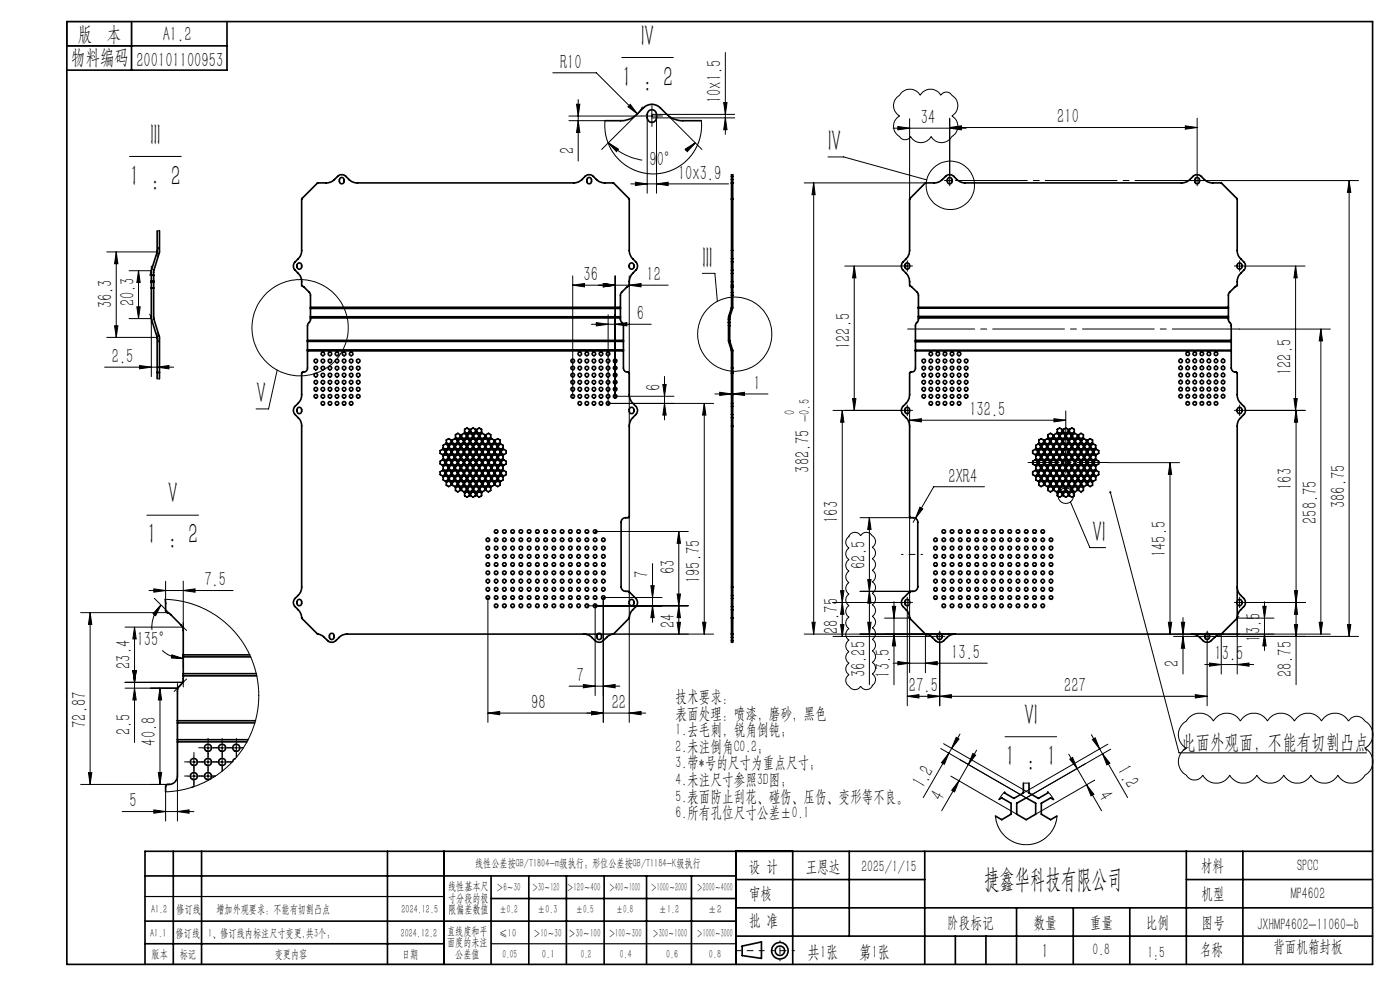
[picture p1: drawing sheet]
<svg xmlns="http://www.w3.org/2000/svg" width="297mm" height="210mm" viewBox="0 0 297 210" stroke-linecap="round" stroke-linejoin="round" font-family="sans-serif">
<defs><g id="words">
<g font-size="6.3">
<text x="136" y="9.7">IV</text>
<text x="131.9" y="18.4">1 : 2</text>
<text x="31.9" y="30.7">III</text>
<text x="175.7" y="32.1">IV</text>
<text x="27.5" y="39.4">1 : 2</text>
<text x="149" y="56.8">III</text>
<text x="54.3" y="85.5">V</text>
<text x="35.6" y="106.8">V</text>
<text x="31.2" y="115.5">1 : 2</text>
<text x="231.7" y="115">VI</text>
<text x="217.3" y="153.8">VI</text>
<text x="213.2" y="162.5">1 : 1</text>
</g>
<text font-size="5.6" x="208.8" y="188.3">捷鑫华科技有限公司</text>
<g font-size="4.4">
<text x="16.5" y="8.6">版 本</text>
<text x="34.5" y="8.6">A1.2</text>
<text x="15.1" y="13.7">物料编码</text>
<text x="28.9" y="14.2">200101100953</text>
<text x="118.8" y="14.6">R10</text>
<text x="153" y="21.9" transform="rotate(-90 153 21.9)">10x1.5</text>
<text x="195.4" y="26.3">34</text>
<text x="224.3" y="26.2">210</text>
<text x="121.8" y="32.6" transform="rotate(-90 121.8 32.6)">2</text>
<text x="137.8" y="35.2">90°</text>
<text x="143.8" y="38.1">10x3.9</text>
<text x="123.8" y="59.6">36</text>
<text x="137.2" y="59.6">12</text>
<text x="23.8" y="65.4" transform="rotate(-90 23.8 65.4)">36.3</text>
<text x="28.5" y="65" transform="rotate(-90 28.5 65)">20.3</text>
<text x="135.1" y="67.9">6</text>
<text x="23.7" y="77">2.5</text>
<text x="180.4" y="74.1" transform="rotate(-90 180.4 74.1)">122.5</text>
<text x="140.1" y="82.9" transform="rotate(-90 140.1 82.9)">6</text>
<text x="159.9" y="82.7">1</text>
<text x="274" y="79.6" transform="rotate(-90 274 79.6)">122.5</text>
<text x="205.6" y="88.3">132.5</text>
<text x="171.7" y="100.3" transform="rotate(-90 171.7 100.3)">382.75</text>
<text x="201.2" y="102.4">2XR4</text>
<text x="274.1" y="103.9" transform="rotate(-90 274.1 103.9)">163</text>
<text x="285.4" y="107.8" transform="rotate(-90 285.4 107.8)">386.75</text>
<text x="177.8" y="110.9" transform="rotate(-90 177.8 110.9)">163</text>
<text x="279.4" y="111.1" transform="rotate(-90 279.4 111.1)">258.75</text>
<text x="247.4" y="118.2" transform="rotate(-90 247.4 118.2)">145.5</text>
<text x="43.4" y="124.4">7.5</text>
<text x="137.6" y="122.6" transform="rotate(-90 137.6 122.6)">7</text>
<text x="143.2" y="121.8" transform="rotate(-90 143.2 121.8)">63</text>
<text x="148.5" y="123.7" transform="rotate(-90 148.5 123.7)">195.75</text>
<text x="183.6" y="120.7" transform="rotate(-90 183.6 120.7)">62.5</text>
<text x="29" y="137.1">135°</text>
<text x="143.2" y="133.3" transform="rotate(-90 143.2 133.3)">24</text>
<text x="177.8" y="134.5" transform="rotate(-90 177.8 134.5)">28.75</text>
<text x="267.4" y="136.1" transform="rotate(-90 267.4 136.1)">13.5</text>
<text x="27.7" y="141.9" transform="rotate(-90 27.7 141.9)">23.4</text>
<text x="183.6" y="143.7" transform="rotate(-90 183.6 143.7)">36.25</text>
<text x="188.8" y="143.7" transform="rotate(-90 188.8 143.7)">13.5</text>
<text x="201.8" y="139.8">13.5</text>
<text x="250.1" y="141.4" transform="rotate(-90 250.1 141.4)">2</text>
<text x="257.7" y="140.1">13.5</text>
<text x="274.1" y="143.7" transform="rotate(-90 274.1 143.7)">28.75</text>
<text x="122.3" y="144.7">7</text>
<text x="192.8" y="146.8">27.5</text>
<text x="225.8" y="146.8">227</text>
<text x="18.3" y="154.4" transform="rotate(-90 18.3 154.4)">72.87</text>
<text x="27.7" y="155.9" transform="rotate(-90 27.7 155.9)">2.5</text>
<text x="112.7" y="150.4">98</text>
<text x="129.8" y="150.4">22</text>
<text x="33.1" y="158.2" transform="rotate(-90 33.1 158.2)">40.8</text>
<text x="250.6" y="158.8">此面外观面，不能有切割凸点</text>
<text x="195.9" y="167.4" transform="rotate(-60 195.9 167.4)">1.2</text>
<text x="236.9" y="163.4" transform="rotate(60 236.9 163.4)">1.2</text>
<text x="27.5" y="171.3">5</text>
<text x="199.8" y="170.2" transform="rotate(-60 199.8 170.2)">4</text>
<text x="232.9" y="168.9" transform="rotate(60 232.9 168.9)">4</text>
<text x="221" y="203.2">1</text>
</g>
<g font-size="3.8">
<text x="171.3" y="203.2">共1张</text>
<text x="182.3" y="203.2">第1张</text>
</g>
<g font-size="3.5">
<text x="143.3" y="148.9">技术要求：</text>
<text x="143.3" y="152.4">表面处理：喷漆，磨砂，黑色</text>
<text x="143.3" y="155.9">1.去毛刺，锐角倒钝；</text>
<text x="143.3" y="159.5">2.未注倒角C0.2；</text>
<text x="143.3" y="163">3.带*号的尺寸为重点尺寸；</text>
<text x="143.3" y="166.5">4.未注尺寸参照3D图；</text>
<text x="143.3" y="170.1">5.表面防止刮花、碰伤、压伤、变形等不良。</text>
<text x="143.3" y="173.6">6.所有孔位尺寸公差±0.1</text>
<text x="158.9" y="184.9">设 计</text>
<text x="170.9" y="184.9">王恩达</text>
<text x="182.7" y="184.9">2025/1/15</text>
<text x="254.7" y="184.7">材料</text>
<text x="275.2" y="184.7">SPCC</text>
<text x="158.9" y="190.8">审核</text>
<text x="254.9" y="190.7">机型</text>
<text x="273.8" y="190.8">MP4602</text>
<text x="158.9" y="196.5">批 准</text>
<text x="200.9" y="196.9">阶段标记</text>
<text x="219.3" y="196.9">数量</text>
<text x="231.2" y="196.9">重量</text>
<text x="243.1" y="196.9">比例</text>
<text x="254.9" y="196.9">图号</text>
<text x="266.7" y="197.3">JXHMP4602-11060-b</text>
<text x="231.8" y="202.5">0.8</text>
<text x="243.4" y="203.2">1:5</text>
<text x="254.5" y="202.5">名称</text>
<text x="270.1" y="201.8">背面机箱封板</text>
</g>
<g font-size="3.1">
<text x="168.6" y="88" transform="rotate(-90 168.6 88)">0</text>
<text x="171.7" y="89.5" transform="rotate(-90 171.7 89.5)">-0.5</text>
</g>
<g font-size="2.5">
<text x="100.8" y="184">线性公差按GB/T1804-m级执行；形位公差按GB/T1184-K级执行</text>
<text x="95.1" y="188.8">线性基本尺</text>
<text x="95.1" y="191.3">寸分段的极</text>
<text x="105.3" y="189.1">＞6～30</text>
<text x="112.9" y="189.1">＞30～120</text>
<text x="120.2" y="188.9">＞120～400</text>
<text x="129.2" y="188.9">＞400～1000</text>
<text x="138.1" y="189.1">＞1000～2000</text>
<text x="147.8" y="189.1">＞2000～4000</text>
<text x="32.1" y="193.7">A1.2</text>
<text x="37.5" y="193.7">修订线</text>
<text x="45.9" y="193.7">增加外观要求：不能有切割凸点</text>
<text x="85.2" y="193.7">2024.12.5</text>
<text x="95.1" y="193.8">限偏差数值</text>
<text x="105.9" y="193.8">±0.2</text>
<text x="114.1" y="193.8">±0.3</text>
<text x="122.2" y="193.8">±0.5</text>
<text x="130.7" y="193.8">±0.8</text>
<text x="139.8" y="193.8">±1.2</text>
<text x="150.2" y="193.8">±2</text>
<text x="31.9" y="198.7">A1.1</text>
<text x="32.2" y="203.2">版本</text>
<text x="37.3" y="198.7">修订线</text>
<text x="38.1" y="203.2">标记</text>
<text x="44.2" y="198.7">1、修订线内标注尺寸变更,共3个；</text>
<text x="58.3" y="203.2">变更内容</text>
<text x="85" y="198.7">2024.12.2</text>
<text x="85.3" y="203.2">日期</text>
<text x="94.8" y="198.3">直线度和平</text>
<text x="94.8" y="200.7">面度的未注</text>
<text x="96.6" y="203.2">公差值</text>
<text x="105.9" y="198.7">≤10</text>
<text x="106.6" y="203.2">0.05</text>
<text x="113.2" y="198.7">＞10～30</text>
<text x="115" y="203.2">0.1</text>
<text x="120.6" y="198.7">＞30～100</text>
<text x="123.2" y="203.2">0.2</text>
<text x="129.1" y="198.7">＞100～300</text>
<text x="131.5" y="203.2">0.4</text>
<text x="138.4" y="198.7">＞300～1000</text>
<text x="141.3" y="203.2">0.6</text>
<text x="147.8" y="198.7">＞1000～3000</text>
<text x="150.4" y="203.2">0.8</text>
</g>
</g></defs>
<g fill="none" stroke="#000" stroke-width=".21">
<path d="M117.3 15.4h9.2l8.7 8.8M131.9 12.2h10.9M153.9 11.1v17.4M191.3 19.6a2.49 2.49 0 0 1 3.9 .6 2.52 2.52 0 0 1 4.4 0 1.43 1.43 0 0 1 2.5 .1 2.49 2.49 0 0 1-.2 4.3 2.52 2.52 0 0 1 0 4.4 2.48 2.48 0 0 1-4.3 0 2.48 2.48 0 0 1-4.4 0 1.34 1.34 0 0 1-2.3 0 2.48 2.48 0 0 1 0-4.4 2.59 2.59 0 0 1 .1-4.6zM27.5 33.2h11M120.7 25.6h7.6v2l.4 1.9 .9 2.2 1.1 1.6 2 1.8 1.7 .9 1.9 .6 1.7 .3 1.9-.1 2.3-.5 1.9-1 1.8-1.4 1.3-1.8 1-1.9 .6-2.6v-2M120.7 24.6h15.4M122.3 22.1h.7l-.3 2.5zM122.7 25.6l.3 2.5h-.7zM122.7 21.1v13.1M129.1 30.3l2.1 1.3-.4 .6zM129.1 30.3a13 13 0 0 0 7.1 3.7"/>
<path d="M133.2 22.6l.5-.5 1.5 2.1zM133.8 39h20.8M134.8 38.7l2.5 .3-2.5 .4zM135.2 24.2l-7.6 7.5M136.3 22.6l-1.1 1.6M137.1 24.6h2.4M137.3 25v16M138.3 23.4v2.5M138.3 25h17.6M138.3 24.3h17.6M139.3 39l2.4-.3v.7zM139.3 25v16"/>
<path d="M141.4 24.2l7.5 7.5M145.3 31.6l2.2-1.3-1.7 1.9zM147.5 30.3l-2 1.7M153.5 21.8h.7l-.3 2.5zM153.9 25l.3 2.5h-.7zM170.6 38.8h25.7M172.6 38.8l.3 2.5h-.6zM172.6 38.8v95.7M175.6 33.3h3.4l17.6 4.9M189.5 27.2h15.5M190.5 26.8l2.5 .4-2.5 .3zM193 25.2v17.1"/>
<path d="M200.8 38.3h1.3M201.5 37.7v1.2M201.5 27l2.5-.3v.7zM201.5 25.1v12.1M201.5 27h52.5M201.5 27.2l2.5-.4v.7zM251.5 26.7l2.5 .3-2.5 .4zM253.3 38.3h1.3M254 37.7v1.2M254 25.1v12.1M255.1 38.3h33.1M286.2 38.3l.4 2.5h-.7z"/>
<path d="M286.2 38.3v96.7M22.6 53.4h10.7M24.7 53.4l.3 2.5h-.7zM24.7 53.4v18.2M27.4 57.4h4.7M29.4 57.4v10.2M29.4 57.4l.3 2.5h-.7zM32.1 56.4v1.3M32.2 57.1l-.4 1.3M33.3 53.3v1.1M33.7 52.5l-.4 1.1M33.8 48.9l-.5 .1"/>
<path d="M121.5 58.5v25.6M130.5 58.5v25.6h12.5M133.5 58.5v31.9M149 58h2.7l.5 6M179.2 56.4h12.1M181.2 56.4l.4 2.5h-.7zM181.2 56.4v30.7M191.8 56.4h1.3M192.5 55.8v1.3M262.3 56.4h1.3M263 55.8v1.3M264.1 56.4h12.8"/>
<path d="M274.8 56.4l.4 2.5h-.7zM274.8 56.4v30.7M22.2 77.9h14.6M22.6 71.6h10.7M24.3 69.1h.7l-.3 2.5zM27.4 67.6h4.7M29 65.1h.7l-.3 2.5zM29.6 77.5l2.5 .4-2.5 .3zM31.8 66.6l.4 1.3M32.1 67.3v12.6M33.3 71.4l.4 1.1M33.3 77.9l2.5-.4v.7z"/>
<path d="M33.3 70.6v1.1M58.8 78.5l-1.8 8.2h-2.7M121.5 60.5l2.5-.4v.7zM121.5 60.5h20.2M125.5 68.8h12.6M126.5 68.4l2.5 .4-2.5 .3zM128 60.1l2.5 .4-2.5 .3zM129 66.8v18.8h22.4M130.5 68.8l2.5-.4v.7zM133.5 60.5l2.5-.4v.7zM141 79.9v9.2M262.9 69.8h19.3"/>
<path d="M280.2 69.8l.4 2.5h-.7zM280.2 69.8v64.7M33.3 80.3l.5 .1M140.6 81.6h.7l-.3 2.5zM141 85.6l.3 2.4h-.7zM149.4 85.6l.4 2.4h-.8zM149.4 85.6v48.9M151.7 83.6h11.2M152.7 83.2l2.5 .4-2.5 .3zM155.4 83.6l2.5-.4v.7zM176.7 87.1h14.6M178.7 87.1v47.9"/>
<path d="M178.7 87.1l.3 2.5h-.7zM180.9 84.6h.7l-.4 2.5zM191.8 87.1h1.3M192.5 86.4v1.3M193 89.1l2.5-.3v.7zM193 87.2v3.2M193 89.1h33.1M223.6 88.8l2.5 .3-2.5 .4zM226.1 98.1h1M226.1 87.2v11.5M226.2 97.8l.7 .7M226.6 97.6v1"/>
<path d="M226.9 97.8l-.7 .7M235.1 98.1h15.1M248.2 98.1v36.4M248.2 98.1l.4 2.5h-.7zM262.3 87.1h1.3M263 86.4v1.3M264.1 87.1h12.8M274.5 84.6h.7l-.4 2.5zM275 87.1v58.1M275 87.1l.3 2.5h-.7zM31.2 109.3h10.9M126.3 112.7h19.7"/>
<path d="M133.5 109.6v43.6M138.4 119.5v12.5M144 112.7v21.8M144 112.7l.4 2.5h-.7zM180.3 113.4a1.35 1.35 0 0 1 2.3 .3 1.49 1.49 0 0 1 2.6 0 1.42 1.42 0 0 1-.2 2.4 1.4 1.4 0 0 1 0 2.4 1.4 1.4 0 0 1 0 2.5 1.43 1.43 0 0 1 0 2.4 1.4 1.4 0 0 1 0 2.5 1.4 1.4 0 0 1 0 2.4 1.4 1.4 0 0 1 0 2.4 1.4 1.4 0 0 1 0 2.5 1.43 1.43 0 0 1 0 2.4 1.4 1.4 0 0 1 0 2.5 1.4 1.4 0 0 1 0 2.4 1.4 1.4 0 0 1 0 2.4 1.43 1.43 0 0 1 0 2.5h.1a1.4 1.4 0 0 1-1.3 .9 1.4 1.4 0 0 1-1.2-.8 1.46 1.46 0 0 1-2.6 0 1.42 1.42 0 0 1 .1-2.4 1.4 1.4 0 0 1 0-2.4 1.4 1.4 0 0 1 0-2.5 1.43 1.43 0 0 1 0-2.4 1.4 1.4 0 0 1 0-2.5 1.4 1.4 0 0 1 0-2.4 1.4 1.4 0 0 1 0-2.4 1.4 1.4 0 0 1 0-2.5 1.43 1.43 0 0 1 0-2.4 1.4 1.4 0 0 1 0-2.5 1.4 1.4 0 0 1 0-2.4 1.4 1.4 0 0 1 0-2.4 1.43 1.43 0 0 1 0-2.5zM182.5 109.8h10.7M184.4 109.8l.4 2.5h-.7zM184.4 109.8v35.4M193 109.6v33.1M194.2 110l-.5 .8M195.2 107.6l.6 .3-1.6 2.1zM208.8 103.2h-10.7l-3.9 6.8"/>
<path d="M227.1 106.5l4.1 9.7h3.4M235.5 104.4l14.6 55.3h39.8M17.1 130h18.4M19.1 130l.4 2.5h-.7zM19.1 130v36.4M26.5 133h12.4M28.5 133v24.5M28.5 133l.4 2.5h-.7zM31.6 125.3h17.9M32.6 124.9l2.5 .4-2.5 .3zM32.7 126.9l3.5 3.5M34.1 128.3l-1.1 2.3-.5-.4z"/>
<path d="M34.1 128.3a6.6 6.6 0 0 0-1.9 5.3M34.4 138a6.8 6.8 0 0 0 4.5 1.7M35 127.1l3 .3 2.6 .6 2.6 1.1 2.9 1.7 2.2 1.7 2 2.1 1.7 2.4 1.2 2.4 1 2.8 .6 2.8 .1 3.4-.3 2.4-.6 2.8-.9 2.5-1.4 2.4-1.8 2.4M35.1 123.3v4.7M36.5 138.9l2.4 .8-2.5-.1zM38.3 132.5l1.3 1.2M38.9 125.3l2.5-.4v.7zM38.9 123.3v10.5M38.9 139.3v2.4M103.5 126.7v26.5M123.8 134.5h27.6M124.5 128.5h21.5"/>
<path d="M126.3 128.5v19.1M138.1 124.2h.7l-.4 2.5zM138.4 128.5l.4 2.5h-.7zM140.4 126.7h-12.4v26.5M143.7 132h.7l-.4 2.5zM143.7 126h.7l-.4 2.5zM144 128.5l.4 2.5h-.7zM149 132h.8l-.4 2.5zM170.6 134.5h32M172.3 132h.6l-.3 2.5zM176.7 127.8h14.6M176.7 135h21.5"/>
<path d="M178.3 132.5h.7l-.3 2.5zM178.3 125.3h.7l-.3 2.5zM178.7 127.8l.3 2.5h-.7zM182.5 125.4h11.2M184.1 122.9h.7l-.4 2.5zM184.1 132h.7l-.4 2.5zM184.4 125.4l.4 2.5h-.7zM187.6 131.1h5.4M189.3 128.6h.7l-.3 2.5zM189.7 127.6v17.7M189.7 134.5l.3 2.5h-.7zM191.8 127.8h1.3"/>
<path d="M192.5 127.2v1.2M192.5 128.9v20.8M192.6 130.8l.4 .4M196.3 134.4l.4 .5M196.3 134.5v8.2M198.7 135h1.3M199.4 134.4v1.2M199.4 136.1v13.6M247.9 132h.7l-.4 2.5zM249 135h6M250.6 132h.7l-.3 2.5zM251 131v12"/>
<path d="M251 135l.3 2.5h-.7zM252.8 134.5h29.4M255.4 135h1.3M256.1 134.4v1.2M256.1 136.1v13.6M257.2 135h31M259.1 134.5v8.5M259.2 134.4l-.5 .5M262.3 127.8h1.3M262.5 124.5v18.5M262.5 131.1h7.8M262.8 130.8l-.4 .4"/>
<path d="M263 127.2v1.2M264.1 127.8h12.8M267.9 128.6h.7l-.3 2.5zM268.3 127.6v10.4M268.3 134.5l.3 2.5h-.7zM274.6 132.5h.7l-.3 2.5zM274.6 125.3h.7l-.3 2.5zM275 127.8l.3 2.5h-.7zM279.9 132h.7l-.4 2.5zM285.9 132.5h.7l-.4 2.5zM26.5 146h11.1M26.5 144.7h12.4"/>
<path d="M28.2 142.2h.7l-.4 2.5zM28.5 146l.4 2.5h-.7zM33.9 146v20.4M33.9 146l.4 2.5h-.7zM37.6 153.3v20.9M37.6 145v1.7M38.1 145.5l-1.2 1.2M38.9 142.9v2.8M39.6 144l-1.3 1.2M42.9 158.6h2.5M44.1 157.4v2.5M45.9 158.6h2.5"/>
<path d="M47.1 157.4v2.5M48.9 158.6h2.5M50.1 157.4v2.5M103.5 151.3l2.5-.4v.7zM103.5 151.3h33.5M120.7 145.5h10.8M123.8 145.2l2.5 .3-2.5 .4zM125.5 150.9l2.5 .4-2.5 .3zM128 145.5l2.5-.3v.7zM133.5 151.3l2.5-.4v.7zM189.5 140.7h19.9M190.5 140.3l2.5 .4-2.5 .3z"/>
<path d="M192.5 147.7l2.4-.4v.8zM192.5 147.7h63.6M196.3 140.7l2.5-.4v.7zM196.8 147.3l2.6 .4-2.6 .4zM199.4 147.7l2.4-.4v.8zM199.6 158.8l18.1 10.5M200.2 157.8l18.1 10.4M201.3 159.8l-1 2.3-.6-.3zM201.3 159.8l-5.4 9.4M201.9 158.7l-.6 1.1M202.8 156.4l.6 .4-1.5 1.9zM203.7 155.7l-1.8 3"/>
<path d="M206.4 159.8l.6 .4-1.6 2zM207.2 159.1l-1.8 3.1M213.2 156.3h11M226.7 160l3.8 6.5M231.5 155.8l1.8 3.1M231.7 156.9l.6-.4 1 2.4zM233.3 158.9l.6 1M233.9 159.9l5.3 9.3M233.9 159.9l1.5 2-.6 .3zM235 157.9l-17.9 10.3M235.6 158.9l-17.9 10.4M252.3 152.1a3.3 3.3 0 0 1 5.1 .9 3.3 3.3 0 0 1 5.7 0 3.3 3.3 0 0 1 5.8 0 3.3 3.3 0 0 1 5.7 0 3.3 3.3 0 0 1 5.8 0 3.3 3.3 0 0 1 5.7 0 2 2 0 0 1 3.5 0 3.3 3.3 0 0 1 0 5.7 3.3 3.3 0 0 1 0 5.7 3.3 3.3 0 0 1-5.8 0 3.3 3.3 0 0 1-5.7 0 3.3 3.3 0 0 1-5.8 0 3.3 3.3 0 0 1-5.7 0 3.3 3.3 0 0 1-5.7 0 3.3 3.3 0 0 1-5.7 0 2 2 0 0 1-3.5 0 3.3 3.3 0 0 1 0-5.7 3.3 3.3 0 0 1 0-5.7z"/>
<path d="M253.6 147.3l2.5 .4-2.5 .4zM255.6 141h10.4M256.6 140.6l2.5 .4-2.5 .3zM262.5 141l2.5-.4v.7zM17.1 166.4h18.5M18.8 163.9h.7l-.4 2.5zM25.9 172.1h15.2M32.6 171.8l2.5 .3-2.5 .4zM33.6 163.9h.7l-.4 2.5zM37.6 172.1l2.5-.3v.7zM39.9 161.6h2.5M39.9 164.6h2.5"/>
<path d="M40.7 167l-2.4 .6-3.2 .3v6.3M41.1 160.4v2.5M41.1 163.4v2.5M41.1 166.4v.5M42.9 161.6h2.5M42.9 164.6h2.5M44.1 160.4v2.5M44.1 163.4v2.2M45.9 161.6h2.5M47.1 160.4v2.5M47.1 163.4v.2M48.9 161.6h.4"/>
<path d="M49.4 161.5l-2.1 1.9-2 1.5-2.1 1.1-2.2 .9M50.1 160.4v.3M201.7 164.6l14 8.1M203.4 165.6l-3.6 6.4M203.4 165.6l-.9 2.4-.6-.4zM205.4 162.2l-2 3.4M211.2 173.1l.2 1.3 .4 1 1.1 1.7 1.7 1.3 1.1 .5 1.4 .3 2.3-.2 1.2-.5 1.1-.6 1-1.1 .7-.8 .5-1.3 .3-1.6M213.1 168l-1.2 1.6M217.1 166.1h1.2M222.3 168l1.2 1.6M226.9 161l.6-.3 1 2.3zM230.2 162l-12.5 7.3"/>
<path d="M230.5 166.5l3.2 5.5M230.5 166.5l1.6 2-.6 .3zM232.2 165.5l-12.5 7.2"/>
<circle cx="201.6" cy="39.3" r="5.1"/>
<circle cx="63.7" cy="69.5" r="10.2"/>
<circle cx="155.9" cy="70.9" r="7.9"/>
<circle cx="226.1" cy="105.2" r="1.63"/>
</g>
<g fill="none" stroke="#000" stroke-width=".35">
<path d="M14.2 4.6h277v200h-277zM14.2 9.7h34M27.9 4.6v10.3M48.2 4.6v10.3h-34M72.2 37.7l.3-.1a.68 .68 0 0 1 .5 .8 .68 .68 0 0 1-.6 .6 .78 .78 0 0 1-.2-1.3zM124.6 37.8a.49 .49 0 0 1 .5-.1 .49 .49 0 0 1 .4 .4v.4a.5 .5 0 0 1-.5 .5 .5 .5 0 0 1-.5-.5zM128.3 25.6h3.4a4.8 4.8 0 0 0 3.5-1.4 4.1 4.1 0 0 1 3.1-2.1 3.9 3.9 0 0 1 3.1 2.1 4.8 4.8 0 0 0 3.5 1.4h3.9M137.5 23.7a.98 .98 0 0 1 1.1-.4 .98 .98 0 0 1 .7 1 1.41 1.41 0 0 1-.7 1.6 1.01 1.01 0 0 1-1.3-.9v-.7zM155.2 38.8v.1M155.2 38.1v.7M155.2 37.4v-.3h.2v.3M155.2 37.4v.7"/>
<path d="M155.2 38.9v3.2M155.2 38.9h.2M155.2 38.8h.2M155.2 38.1h.2M155.2 37.4h.2M155.4 38.8v.1M155.4 38.1v.7M155.4 37.4v.7M155.4 38.9v3.2M201.1 37.8a.49 .49 0 0 1 .5-.1 .49 .49 0 0 1 .4 .4v.4a.5 .5 0 0 1-.5 .5 .5 .5 0 0 1-.5-.5zM253.6 37.8a.49 .49 0 0 1 .5-.1 .49 .49 0 0 1 .4 .4v.4a.5 .5 0 0 1-.5 .5 .5 .5 0 0 1-.5-.5zM32.1 59.9v1.2"/>
<path d="M32.1 58.4v1.2M32.1 59.9h.5M32.1 59.6v.3M32.1 59.6h.5M32.1 58.4h.5M32.6 59.9v1.2M32.6 58.4v1.2M32.6 59.6v.3M33.3 49v4.5l-1.1 3.6-.1 1.3M33.8 48.9v4.6l-1.2 3.9v1M63.2 55.9l.3-.1a.63 .63 0 0 1 .5 .7 .63 .63 0 0 1-.8 .5l-.2-.4v-.5zM133.6 56a.49 .49 0 0 1 .5-.2 .49 .49 0 0 1 .4 .5v.3a.49 .49 0 0 1-.5 .5 .49 .49 0 0 1-.5-.5z"/>
<path d="M155.2 55.6v1.7M155.2 53.1v1.8M155.2 58v1.8M155.2 42.1v.2M155.2 57.3h.2M155.2 55.6h.2M155.2 42.3v10.8M155.2 54.9v.7M155.2 57.3v.7M155.2 59.8v.7M155.2 54.9h.2M155.2 58h.2"/>
<path d="M155.2 53.1h.2M155.2 59.8h.2M155.2 42.3h.2M155.2 42.1h.2M155.4 55.6v1.7M155.4 53.1v1.8M155.4 58v1.8M155.4 42.1v.2M155.4 42.3v10.8M155.4 54.9v.7M155.4 57.3v.7M155.4 59.8v.7"/>
<path d="M192.1 56a.49 .49 0 0 1 .5-.2 .49 .49 0 0 1 .3 .5v.3a.48 .48 0 0 1-.4 .5 .48 .48 0 0 1-.5-.5zM262.6 56a.49 .49 0 0 1 .5-.2 .49 .49 0 0 1 .4 .5v.3a.49 .49 0 0 1-.5 .5 .49 .49 0 0 1-.5-.5zM32.1 61.1v6.5l1.2 3.9v7.5M32.1 61.1h.5M32.6 61.1v6.4l1.2 4v7.5M33.3 79v1.3M33.3 79h.5M33.8 79v1.4M65.2 74.4v3.7a1.3 1.3 0 0 1-1.2 .9v4.7a2.33 2.33 0 0 1-.7 1.8 1.93 1.93 0 0 0-1.1 1.6l.1 .2a2.42 2.42 0 0 0 1.1 1.5l.4 .6 .2 .7v34.4a2.32 2.32 0 0 1-.7 1.8l-.7 .6a1.2 1.2 0 0 0 0 1.8l.7 .7a2.98 2.98 0 0 1 .7 1.8l3.3 3.3 1.2 .4 1 1a1.28 1.28 0 0 0 1.8 0l.6-.7a2.32 2.32 0 0 1 1.8-.7h50.1a2.32 2.32 0 0 1 1.8 .7l.6 .7a1.28 1.28 0 0 0 1.8 0l1-1 1.2-.5 3.3-3.4a2.56 2.56 0 0 1 .7-1.6 2.04 2.04 0 0 0 1.1-1.6l-.4-.9-1.6-1.5a1.13 1.13 0 0 1-1.5-.9v-13.7a1.13 1.13 0 0 1 1.5-1l.2-.1v-19.3a2.72 2.72 0 0 1 .7-1.8 2.04 2.04 0 0 0 1.1-1.5l-.1-.3a2.42 2.42 0 0 0-1.1-1.5l-.6-1.3v-4.9l-.2-.2a.88 .88 0 0 1-1-.8v-3.7M65.2 74.2v.2M65.2 72.2v.2M65.2 72.2h67.1"/>
<path d="M65.2 74.4h67.1M65.2 72.4v1.8M65.2 74.2h67.1M65.2 72.4h67.1M65.9 65.2l-.1-2.8-1.8-1.9a2.81 2.81 0 0 0-.7-2.5 2.04 2.04 0 0 1-1.1-1.6l.1-.2a2.42 2.42 0 0 1 1.1-1.5l.4-.6 .2-.7v-11.2l3.3-3.4h1.9a2.47 2.47 0 0 0 1.7-.7l.7-.7a1.28 1.28 0 0 1 1.8 0l.6 .7a2.47 2.47 0 0 0 1.8 .7h45.9a2.47 2.47 0 0 0 1.8-.7l.6-.7a1.28 1.28 0 0 1 1.8 0l.6 .7a2.47 2.47 0 0 0 1.8 .7l1.9 .1 3.3 3.3v10.9a2.72 2.72 0 0 0 .7 1.8 2.04 2.04 0 0 1 1.1 1.5l-.1 .3a2.42 2.42 0 0 1-1.1 1.5 2.9 2.9 0 0 0-.6 2.3l-1.8 1.9-.1 2.8M65.9 65.2v.2M65.9 67.2v.2M65.9 67.4v.5l-.6 .8-.1 .4v3.1M65.9 67.4h65.7M65.9 65.2h65.7M65.9 65.4v1.8M65.9 65.4h65.7"/>
<path d="M65.9 67.2h65.7M131.6 65.2v.2M131.6 67.2v.2M131.6 67.4v.5l.7 1.1v3.2M131.6 65.4v1.8M132.3 74.2v.2M132.3 72.2v.2M132.3 72.4v1.8M154.6 68.5v.6M154.6 69.1v3.3l.6 2v3.7M154.6 67.8v.6M154.6 69.1h.2"/>
<path d="M154.6 68.5h.2M154.6 68.4v.1M154.6 68.4h.2M154.6 67.8h.2M154.8 68.5v.6M154.8 69.1v3.3l.6 2v3.7M154.8 67.8v.6M154.8 68.4v.1M155.2 60.5v.2M155.2 78.9v.3M155.2 60.7v.3M155.2 78.1v.8"/>
<path d="M155.2 62v.6M155.2 62.6v2.6l-.6 2v.6M155.2 61v1M155.2 79.2v4.5M155.2 60.7h.2M155.2 60.5h.2M155.2 79.2h.2M155.2 78.9h.2M155.2 61h.2M155.2 78.1h.2M155.2 62h.2M155.2 62.6h.2"/>
<path d="M155.4 60.5v.2M155.4 78.9v.3M155.4 60.7v.3M155.4 78.1v.8M155.4 62v.6M155.4 62.6v2.7l-.6 2v.5M155.4 61v1M155.4 79.2v4.5M194.2 72.2v.3M194.2 74.3v.1M194.2 74.4v3.7a1.38 1.38 0 0 1-1.2 .9v4.7a2.71 2.71 0 0 1-.8 1.8 1.93 1.93 0 0 0-1 1.6v.2a2.42 2.42 0 0 0 1.2 1.5l.5 .8 .1 .8v19.3l.2 .1a1.13 1.13 0 0 1 1.5 1v13.7a1.13 1.13 0 0 1-1.5 .9l-1.6 1.5a1.2 1.2 0 0 0 0 1.8l.6 .7a2.95 2.95 0 0 1 .8 1.8l3.3 3.2 1.2 .5 .9 1a1.32 1.32 0 0 0 1.8 0l.7-.7a2.32 2.32 0 0 1 1.7-.7h50.2a2.32 2.32 0 0 1 1.8 .7l.6 .7a1.28 1.28 0 0 0 1.8 0l1-1 1.1-.4 3.4-3.5a2.56 2.56 0 0 1 .7-1.6 1.85 1.85 0 0 0 1-1.6l-.2-.7-.8-.8a2.32 2.32 0 0 1-.7-1.8v-34.1a2.32 2.32 0 0 1 .7-1.8 1.85 1.85 0 0 0 1-1.5v-.3a2.42 2.42 0 0 0-1.2-1.5l-.4-.6-.1-.7v-4.8l-.2-.3a.89 .89 0 0 1-1.1-.8v-3.7M194.2 72.2h67"/>
<path d="M194.2 72.5v1.8M194.2 72.5h67M194.2 74.3h67M194.2 74.4h67M194.8 67.4v.6l-.6 1v3.2M194.8 67.1v.3M194.8 65.2v.2M194.8 65.2v-2.8l-1.8-1.9a2.81 2.81 0 0 0-.8-2.5 2.04 2.04 0 0 1-1-1.6v-.2a2.42 2.42 0 0 1 1.2-1.5l.5-.8 .1-.8v-10.9l3.3-3.3 1.9-.1a2.47 2.47 0 0 0 1.7-.7l.7-.7a1.28 1.28 0 0 1 1.8 0l.6 .7a2.47 2.47 0 0 0 1.8 .7h45.8a2.47 2.47 0 0 0 1.8-.7l.7-.7a1.28 1.28 0 0 1 1.7 0l.7 .7a2.47 2.47 0 0 0 1.8 .7h1.8l3.4 3.4v10.9a2.32 2.32 0 0 0 .7 1.8 1.85 1.85 0 0 1 1 1.5v.3a2.42 2.42 0 0 1-1.2 1.5 2.9 2.9 0 0 0-.5 2.3l-1.9 1.9v2.8M194.8 65.4v1.7M194.8 67.4h65.8M194.8 67.1h65.8M194.8 65.4h65.8"/>
<path d="M194.8 65.2h65.8M260.6 67.4v.5l.6 1v3.3M260.6 67.1v.3M260.6 65.2v.2M260.6 65.4v1.7M261.2 72.2v.3M261.2 74.3v.1M261.2 72.5v1.8M63.2 86.5l.3-.1a.65 .65 0 0 1 .5 .8 .65 .65 0 0 1-.8 .5l-.2-.5zM93.4 97.9l.5-.4 .5 .4v.5l-.5 .3-.5-.3zM93.4 95.6l.5-.3 .5 .3v.6l-.5 .2-.5-.2zM94 98.9l.5-.2 .5 .2v.6l-.5 .3-.5-.3z"/>
<path d="M94 96.7l.5-.3 .5 .3v.6l-.5 .3-.5-.3zM94 94.5l.5-.3 .5 .3v.5l-.5 .3-.5-.3zM94.7 95.6l.5-.3 .5 .3v.6l-.5 .2-.5-.2zM94.7 93.3l.5-.2 .5 .2v.6l-.5 .3-.5-.3zM94.7 97.9l.5-.4 .5 .4v.5l-.5 .3-.5-.3zM95.3 98.9l.5-.2 .5 .2v.6l-.5 .3-.5-.3zM95.3 96.7l.5-.3 .5 .3v.6l-.5 .3-.5-.3zM95.3 94.5l.5-.3 .5 .3v.5l-.5 .3-.5-.3zM96 95.6l.5-.3 .5 .3v.6l-.5 .2-.5-.2zM96 93.3l.5-.2 .5 .2v.6l-.5 .3-.5-.3zM96 97.9l.5-.4 .5 .4v.5l-.5 .3-.5-.3zM96.6 98.9l.5-.2 .5 .2v.6l-.5 .3-.5-.3z"/>
<path d="M96.6 96.7l.5-.3 .5 .3v.6l-.5 .3-.5-.3zM96.6 94.5l.5-.3 .5 .3v.5l-.5 .3-.5-.3zM96.6 92.2l.5-.3 .5 .3v.6l-.5 .3-.5-.3zM97.3 97.9l.5-.4 .5 .4v.5l-.5 .3-.5-.3zM97.3 93.3l.5-.2 .5 .2v.6l-.5 .3-.5-.3zM97.3 95.6l.5-.3 .5 .3v.6l-.5 .2-.5-.2zM97.9 92.2l.5-.3 .5 .3v.6l-.5 .3-.5-.3zM97.9 94.5l.5-.3 .5 .3v.5l-.5 .3-.5-.3zM97.9 96.7l.5-.3 .5 .3v.6l-.5 .3-.5-.3zM97.9 98.9l.5-.2 .5 .2v.6l-.5 .3-.5-.3zM98.6 97.9l.5-.4 .5 .4v.5l-.5 .3-.5-.3zM98.6 91.1l.5-.3 .5 .3v.5l-.5 .4-.5-.4z"/>
<path d="M98.6 93.3l.5-.2 .5 .2v.6l-.5 .3-.5-.3zM98.6 95.6l.5-.3 .5 .3v.6l-.5 .2-.5-.2zM99.2 92.2l.5-.3 .5 .3v.6l-.5 .3-.5-.3zM99.2 94.5l.5-.3 .5 .3v.5l-.5 .3-.5-.3zM99.2 96.7l.5-.3 .5 .3v.6l-.5 .3-.5-.3zM99.2 98.9l.5-.2 .5 .2v.6l-.5 .3-.5-.3zM99.9 91.1l.5-.3 .5 .3v.5l-.5 .4-.5-.4zM99.9 93.3l.5-.2 .5 .2v.6l-.5 .3-.5-.3zM99.9 95.6l.5-.3 .5 .3v.6l-.5 .2-.5-.2zM99.9 97.9l.5-.4 .5 .4v.5l-.5 .3-.5-.3zM100.5 92.2l.5-.3 .5 .3v.6l-.5 .3-.5-.3zM100.5 94.5l.5-.3 .5 .3v.5l-.5 .3-.5-.3z"/>
<path d="M100.5 96.7l.5-.3 .5 .3v.6l-.5 .3-.5-.3zM100.5 98.9l.5-.2 .5 .2v.6l-.5 .3-.5-.3zM101.2 91.1l.5-.3 .5 .3v.5l-.5 .4-.5-.4zM101.2 93.3l.5-.2 .5 .2v.6l-.5 .3-.5-.3zM101.2 95.6l.5-.3 .5 .3v.6l-.5 .2-.5-.2zM101.2 97.9l.5-.4 .5 .4v.5l-.5 .3-.5-.3zM101.8 92.2l.5-.3 .5 .3v.6l-.5 .3-.5-.3zM101.8 94.5l.5-.3 .5 .3v.5l-.5 .3-.5-.3zM101.8 96.7l.5-.3 .5 .3v.6l-.5 .3-.5-.3zM101.8 98.9l.5-.2 .5 .2v.6l-.5 .3-.5-.3zM102.5 93.3l.5-.2 .5 .2v.6l-.5 .3-.5-.3zM102.5 95.6l.5-.3 .5 .3v.6l-.5 .2-.5-.2z"/>
<path d="M102.5 97.9l.5-.4 .5 .4v.5l-.5 .3-.5-.3zM103.1 92.2l.5-.3 .5 .3v.6l-.5 .3-.5-.3zM103.1 94.5l.5-.3 .5 .3v.5l-.5 .3-.5-.3zM103.1 96.7l.5-.3 .5 .3v.6l-.5 .3-.5-.3zM103.1 98.9l.5-.2 .5 .2v.6l-.5 .3-.5-.3zM103.8 93.3l.5-.2 .5 .2v.6l-.5 .3-.5-.3zM103.8 95.6l.5-.3 .5 .3v.6l-.5 .2-.5-.2zM103.8 97.9l.5-.4 .5 .4v.5l-.5 .3-.5-.3zM104.4 94.5l.5-.3 .5 .3v.5l-.5 .3-.5-.3zM104.4 96.7l.5-.3 .5 .3v.6l-.5 .3-.5-.3zM104.4 98.9l.5-.2 .5 .2v.6l-.5 .3-.5-.3zM105.1 93.3l.5-.2 .5 .2v.6l-.5 .3-.5-.3z"/>
<path d="M105.1 95.6l.5-.3 .5 .3v.6l-.5 .2-.5-.2zM105.1 97.9l.5-.4 .5 .4v.5l-.5 .3-.5-.3zM105.7 94.5l.5-.3 .5 .3v.5l-.5 .3-.5-.3zM105.7 96.7l.5-.3 .5 .3v.6l-.5 .3-.5-.3zM105.7 98.9l.5-.2 .5 .2v.6l-.5 .3-.5-.3zM106.4 95.6l.5-.3 .5 .3v.6l-.5 .2-.5-.2zM106.4 97.9l.5-.4 .5 .4v.5l-.5 .3-.5-.3zM133.6 86.6a.49 .49 0 0 1 .5-.2 .49 .49 0 0 1 .4 .5v.3a.49 .49 0 0 1-.5 .5 .49 .49 0 0 1-.5-.5zM155.2 86.2v1.7M155.2 88.6v1.8M155.2 83.7v1.8M155.2 87.9h.2"/>
<path d="M155.2 86.2h.2M155.2 88.6h.2M155.2 85.5v.7M155.2 87.9v.7M155.2 90.4v34.1M155.2 85.5h.2M155.2 90.4h.2M155.2 83.7h.2M155.4 86.2v1.7M155.4 88.6v1.8M155.4 83.7v1.8M155.4 85.5v.7"/>
<path d="M155.4 87.9v.7M155.4 90.4v34.1M192.1 86.6a.49 .49 0 0 1 .5-.2 .49 .49 0 0 1 .3 .5v.3a.48 .48 0 0 1-.4 .5 .48 .48 0 0 1-.5-.5zM219.1 95.6l.5-.3 .5 .3v.6l-.5 .2-.5-.2zM219.1 97.9l.5-.4 .5 .4v.5l-.5 .3-.5-.3zM219.7 94.5l.5-.3 .5 .3v.5l-.5 .3-.5-.3zM219.7 96.7l.5-.3 .5 .3v.6l-.5 .3-.5-.3zM219.7 98.9l.5-.2 .5 .2v.6l-.5 .3-.5-.3zM220.4 93.3l.5-.2 .5 .2v.6l-.5 .3-.5-.3zM220.4 95.6l.5-.3 .5 .3v.6l-.5 .2-.5-.2zM220.4 97.9l.5-.4 .5 .4v.5l-.5 .3-.5-.3zM221.1 94.5l.4-.3 .5 .3v.5l-.5 .3-.4-.3z"/>
<path d="M221.1 96.7l.4-.3 .5 .3v.6l-.5 .3-.4-.3zM221.1 98.9l.4-.2 .5 .2v.6l-.5 .3-.4-.3zM221.7 93.3l.5-.2 .5 .2v.6l-.5 .3-.5-.3zM221.7 95.6l.5-.3 .5 .3v.6l-.5 .2-.5-.2zM221.7 97.9l.5-.4 .5 .4v.5l-.5 .3-.5-.3zM222.3 92.2l.5-.3 .5 .3v.6l-.5 .3-.5-.3zM222.3 94.5l.5-.3 .5 .3v.5l-.5 .3-.5-.3zM222.3 96.7l.5-.3 .5 .3v.6l-.5 .3-.5-.3zM222.3 98.9l.5-.2 .5 .2v.6l-.5 .3-.5-.3zM223 93.3l.5-.2 .5 .2v.6l-.5 .3-.5-.3zM223 95.6l.5-.3 .5 .3v.6l-.5 .2-.5-.2zM223 97.9l.5-.4 .5 .4v.5l-.5 .3-.5-.3z"/>
<path d="M223.6 92.2l.5-.3 .5 .3v.6l-.5 .3-.5-.3zM223.6 94.5l.5-.3 .5 .3v.5l-.5 .3-.5-.3zM223.6 96.7l.5-.3 .5 .3v.6l-.5 .3-.5-.3zM223.6 98.9l.5-.2 .5 .2v.6l-.5 .3-.5-.3zM224.3 91.1l.5-.3 .5 .3v.5l-.5 .4-.5-.4zM224.3 93.3l.5-.2 .5 .2v.6l-.5 .3-.5-.3zM224.3 95.6l.5-.3 .5 .3v.6l-.5 .2-.5-.2zM224.3 97.9l.5-.4 .5 .4v.5l-.5 .3-.5-.3zM224.9 92.2l.5-.3 .6 .3v.6l-.6 .3-.5-.3zM224.9 94.5l.5-.3 .6 .3v.5l-.6 .3-.5-.3zM224.9 96.7l.5-.3 .6 .3v.6l-.6 .3-.5-.3zM224.9 98.9l.5-.2 .6 .2v.6l-.6 .3-.5-.3z"/>
<path d="M225.6 91.1l.5-.3 .5 .3v.5l-.5 .4-.5-.4zM225.6 93.3l.5-.2 .5 .2v.6l-.5 .3-.5-.3zM225.6 95.6l.5-.3 .5 .3v.6l-.5 .2-.5-.2zM225.6 97.9l.5-.4 .5 .4v.5l-.5 .3-.5-.3zM226.2 92.2l.5-.3 .5 .3v.6l-.5 .3-.5-.3zM226.2 94.5l.5-.3 .5 .3v.5l-.5 .3-.5-.3zM226.2 96.7l.5-.3 .5 .3v.6l-.5 .3-.5-.3zM226.2 98.9l.5-.2 .5 .2v.6l-.5 .3-.5-.3zM226.9 91.1l.5-.3 .5 .3v.5l-.5 .4-.5-.4zM226.9 93.3l.5-.2 .5 .2v.6l-.5 .3-.5-.3zM226.9 95.6l.5-.3 .5 .3v.6l-.5 .2-.5-.2zM226.9 97.9l.5-.4 .5 .4v.5l-.5 .3-.5-.3z"/>
<path d="M227.5 92.2l.5-.3 .5 .3v.6l-.5 .3-.5-.3zM227.5 94.5l.5-.3 .5 .3v.5l-.5 .3-.5-.3zM227.5 96.7l.5-.3 .5 .3v.6l-.5 .3-.5-.3zM227.5 98.9l.5-.2 .5 .2v.6l-.5 .3-.5-.3zM228.2 93.3l.5-.2 .5 .2v.6l-.5 .3-.5-.3zM228.2 95.6l.5-.3 .5 .3v.6l-.5 .2-.5-.2zM228.2 97.9l.5-.4 .5 .4v.5l-.5 .3-.5-.3zM228.8 92.2l.5-.3 .5 .3v.6l-.5 .3-.5-.3zM228.8 94.5l.5-.3 .5 .3v.5l-.5 .3-.5-.3zM228.8 96.7l.5-.3 .5 .3v.6l-.5 .3-.5-.3zM228.8 98.9l.5-.2 .5 .2v.6l-.5 .3-.5-.3zM229.5 97.9l.5-.4 .5 .4v.5l-.5 .3-.5-.3z"/>
<path d="M229.5 93.3l.5-.2 .5 .2v.6l-.5 .3-.5-.3zM229.5 95.6l.5-.3 .5 .3v.6l-.5 .2-.5-.2zM230.2 98.9l.4-.2 .5 .2v.6l-.5 .3-.4-.3zM230.2 94.5l.4-.3 .5 .3v.5l-.5 .3-.4-.3zM230.2 96.7l.4-.3 .5 .3v.6l-.5 .3-.4-.3zM230.8 97.9l.5-.4 .5 .4v.5l-.5 .3-.5-.3zM230.8 95.6l.5-.3 .5 .3v.6l-.5 .2-.5-.2zM230.8 93.3l.5-.2 .5 .2v.6l-.5 .3-.5-.3zM231.4 98.9l.6-.2 .4 .2v.6l-.4 .3-.6-.3zM231.4 96.7l.6-.3 .4 .3v.6l-.4 .3-.6-.3zM231.4 94.5l.6-.3 .4 .3v.5l-.4 .3-.6-.3zM232.1 95.6l.5-.3 .5 .3v.6l-.5 .2-.5-.2z"/>
<path d="M232.1 97.9l.5-.4 .5 .4v.5l-.5 .3-.5-.3zM262.6 86.6a.49 .49 0 0 1 .5-.2 .49 .49 0 0 1 .4 .5v.3a.49 .49 0 0 1-.5 .5 .49 .49 0 0 1-.5-.5zM93.4 100.1l.5-.3 .5 .3v.6l-.5 .3-.5-.3zM94 101.2l.5-.3 .5 .3v.6l-.5 .3-.5-.3zM94.7 102.3l.5-.2 .5 .2v.6l-.5 .3-.5-.3zM94.7 100.1l.5-.3 .5 .3v.6l-.5 .3-.5-.3zM95.3 101.2l.5-.3 .5 .3v.6l-.5 .3-.5-.3zM96 102.3l.5-.2 .5 .2v.6l-.5 .3-.5-.3zM96 100.1l.5-.3 .5 .3v.6l-.5 .3-.5-.3zM96.6 101.2l.5-.3 .5 .3v.6l-.5 .3-.5-.3zM96.6 103.5l.5-.3 .5 .3v.5l-.5 .3-.5-.3zM97.3 100.1l.5-.3 .5 .3v.6l-.5 .3-.5-.3z"/>
<path d="M97.3 102.3l.5-.2 .5 .2v.6l-.5 .3-.5-.3zM97.9 103.5l.5-.3 .5 .3v.5l-.5 .3-.5-.3zM97.9 101.2l.5-.3 .5 .3v.6l-.5 .3-.5-.3zM98.6 102.3l.5-.2 .5 .2v.6l-.5 .3-.5-.3zM98.6 100.1l.5-.3 .5 .3v.6l-.5 .3-.5-.3zM98.6 104.6l.5-.3 .5 .3v.6l-.5 .3-.5-.3zM99.2 103.5l.5-.3 .5 .3v.5l-.5 .3-.5-.3zM99.2 101.2l.5-.3 .5 .3v.6l-.5 .3-.5-.3zM99.9 100.1l.5-.3 .5 .3v.6l-.5 .3-.5-.3zM99.9 102.3l.5-.2 .5 .2v.6l-.5 .3-.5-.3zM99.9 104.6l.5-.3 .5 .3v.6l-.5 .3-.5-.3zM100.5 101.2l.5-.3 .5 .3v.6l-.5 .3-.5-.3z"/>
<path d="M100.5 103.5l.5-.3 .5 .3v.5l-.5 .3-.5-.3zM101.2 100.1l.5-.3 .5 .3v.6l-.5 .3-.5-.3zM101.2 102.3l.5-.2 .5 .2v.6l-.5 .3-.5-.3zM101.2 104.6l.5-.3 .5 .3v.6l-.5 .3-.5-.3zM101.8 103.5l.5-.3 .5 .3v.5l-.5 .3-.5-.3zM101.8 101.2l.5-.3 .5 .3v.6l-.5 .3-.5-.3zM102.5 100.1l.5-.3 .5 .3v.6l-.5 .3-.5-.3zM102.5 102.3l.5-.2 .5 .2v.6l-.5 .3-.5-.3zM103.1 101.2l.5-.3 .5 .3v.6l-.5 .3-.5-.3zM103.1 103.5l.5-.3 .5 .3v.5l-.5 .3-.5-.3zM103.8 102.3l.5-.2 .5 .2v.6l-.5 .3-.5-.3zM103.8 100.1l.5-.3 .5 .3v.6l-.5 .3-.5-.3z"/>
<path d="M104.4 101.2l.5-.3 .5 .3v.6l-.5 .3-.5-.3zM105.1 100.1l.5-.3 .5 .3v.6l-.5 .3-.5-.3zM105.1 102.3l.5-.2 .5 .2v.6l-.5 .3-.5-.3zM105.7 101.2l.5-.3 .5 .3v.6l-.5 .3-.5-.3zM106.4 100.1l.5-.3 .5 .3v.6l-.5 .3-.5-.3zM219.1 100.1l.5-.3 .5 .3v.6l-.5 .3-.5-.3zM219.7 101.2l.5-.3 .5 .3v.6l-.5 .3-.5-.3zM220.4 102.3l.5-.2 .5 .2v.6l-.5 .3-.5-.3zM220.4 100.1l.5-.3 .5 .3v.6l-.5 .3-.5-.3zM221.1 101.2l.4-.3 .5 .3v.6l-.5 .3-.4-.3zM221.7 102.3l.5-.2 .5 .2v.6l-.5 .3-.5-.3zM221.7 100.1l.5-.3 .5 .3v.6l-.5 .3-.5-.3z"/>
<path d="M222.3 103.5l.5-.3 .5 .3v.5l-.5 .3-.5-.3zM222.3 101.2l.5-.3 .5 .3v.6l-.5 .3-.5-.3zM223 102.3l.5-.2 .5 .2v.6l-.5 .3-.5-.3zM223 100.1l.5-.3 .5 .3v.6l-.5 .3-.5-.3zM223.6 103.5l.5-.3 .5 .3v.5l-.5 .3-.5-.3zM223.6 101.2l.5-.3 .5 .3v.6l-.5 .3-.5-.3zM224.3 104.6l.5-.3 .5 .3v.6l-.5 .3-.5-.3zM224.3 100.1l.5-.3 .5 .3v.6l-.5 .3-.5-.3zM224.3 102.3l.5-.2 .5 .2v.6l-.5 .3-.5-.3zM224.9 103.5l.5-.3 .6 .3v.5l-.6 .3-.5-.3zM224.9 101.2l.5-.3 .6 .3v.6l-.6 .3-.5-.3zM225.6 104.6l.5-.3 .5 .3v.6l-.5 .3-.5-.3z"/>
<path d="M225.6 100.1l.5-.3 .5 .3v.6l-.5 .3-.5-.3zM225.6 102.3l.5-.2 .5 .2v.6l-.5 .3-.5-.3zM226.2 103.5l.5-.3 .5 .3v.5l-.5 .3-.5-.3zM226.2 101.2l.5-.3 .5 .3v.6l-.5 .3-.5-.3zM226.9 100.1l.5-.3 .5 .3v.6l-.5 .3-.5-.3zM226.9 104.6l.5-.3 .5 .3v.6l-.5 .3-.5-.3zM226.9 102.3l.5-.2 .5 .2v.6l-.5 .3-.5-.3zM227.5 103.5l.5-.3 .5 .3v.5l-.5 .3-.5-.3zM227.5 101.2l.5-.3 .5 .3v.6l-.5 .3-.5-.3zM228.2 102.3l.5-.2 .5 .2v.6l-.5 .3-.5-.3zM228.2 100.1l.5-.3 .5 .3v.6l-.5 .3-.5-.3zM228.8 101.2l.5-.3 .5 .3v.6l-.5 .3-.5-.3z"/>
<path d="M228.8 103.5l.5-.3 .5 .3v.5l-.5 .3-.5-.3zM229.5 102.3l.5-.2 .5 .2v.6l-.5 .3-.5-.3zM229.5 100.1l.5-.3 .5 .3v.6l-.5 .3-.5-.3zM230.2 101.2l.4-.3 .5 .3v.6l-.5 .3-.4-.3zM230.8 102.3l.5-.2 .5 .2v.6l-.5 .3-.5-.3zM230.8 100.1l.5-.3 .5 .3v.6l-.5 .3-.5-.3zM231.4 101.2l.6-.3 .4 .3v.6l-.4 .3-.6-.3zM232.1 100.1l.5-.3 .5 .3v.6l-.5 .3-.5-.3zM35 127.1l.2 2.6 1 .6 2.3 2.3 .3 .6 .1 5.7M38.9 138.9v.4M38.9 138.9h14.1M38.9 139.3v3.6"/>
<path d="M38.9 139.3h14.3M63.2 127.2l.3-.1a.68 .68 0 0 1 .5 .8 .68 .68 0 0 1-.6 .6 .78 .78 0 0 1-.2-1.3zM70.1 134.4l.3-.1a.63 .63 0 0 1 .5 .8 .63 .63 0 0 1-.8 .5l-.2-.4zM126.8 134.4l.3-.1a.63 .63 0 0 1 .5 .8 .63 .63 0 0 1-.8 .5l-.2-.2v-.8zM133.6 127.3a.49 .49 0 0 1 .5-.1 .49 .49 0 0 1 .4 .4v.4a.5 .5 0 0 1-.5 .5 .5 .5 0 0 1-.5-.5zM155.2 126.9v1.8M155.2 124.5v1.8M155.2 129.4v1.6M155.2 131v.2M155.2 134.4v.1M155.2 134.5v.7M155.2 135.9v.3h.2v-.3"/>
<path d="M155.2 128.7h.2M155.2 126.9h.2M155.2 126.3v.6M155.2 128.7v.7M155.2 131.2v3.2M155.2 135.2v.7M155.2 126.3h.2M155.2 129.4h.2M155.2 124.5h.2M155.2 131h.2M155.2 131.2h.2M155.2 134.4h.2"/>
<path d="M155.2 134.5h.2M155.2 135.2h.2M155.2 135.9h.2M155.4 126.9v1.8M155.4 124.5v1.8M155.4 129.4v1.6M155.4 131v.2M155.4 134.4v.1M155.4 134.5v.7M155.4 126.3v.6M155.4 128.7v.7M155.4 131.2v3.2"/>
<path d="M155.4 135.2v.7M192.1 127.3a.49 .49 0 0 1 .5-.1 .49 .49 0 0 1 .3 .4v.4a.48 .48 0 0 1-.4 .5 .48 .48 0 0 1-.5-.5zM199 134.4l.4-.1a.64 .64 0 0 1 .4 .8 .64 .64 0 0 1-.8 .5l-.1-.2v-.8zM255.8 134.4l.3-.1a.63 .63 0 0 1 .5 .8 .63 .63 0 0 1-.8 .5l-.2-.4zM262.7 127.2l.3-.1a.68 .68 0 0 1 .5 .8 .68 .68 0 0 1-.7 .6 .78 .78 0 0 1-.1-1.3zM37.6 157.4v7.2a2.04 2.04 0 0 1-2.3 1.9l-.2 .3v1.1M37.6 156.9v.5M37.6 152.9v.4M37.6 153.3v3.6M37.6 157.4h14.8M37.6 156.9h15M37.6 153.3h16.4"/>
<path d="M37.6 152.9h16.6M38.9 142.9v.5M38.9 143.4l-.1 1.1-.5 .7a1.75 1.75 0 0 0-.7 1.5v6.2M38.9 142.9h15.5M38.9 143.4h15.6M41 166.9l-.3 .1M49.9 160.9l-.3 .2-.2 .4M211.9 169.6l.6-.3 2 1.1v2.3l-2 1.2-1.3-.8M215.7 170.4l2-1.1 2 1.1v2.3l-2 1.2-2-1.2zM217.1 166.1v2.1l-2 1.2-2-1.2v-.2M218.3 166.1v2.1l2 1.2 2-1.2v-.2M223.5 169.6l-.6-.3-2 1.1v2.3l2 1.2 1.3-.8"/>
<path d="M30.8 195.4h125.4M30.8 185.8h125.4M36.8 180.6v24M42.8 180.6v24M82.2 180.6v24M94.2 180.6v24M104.2 185.8v18.8M104.2 190.6h52M112.2 185.8v18.8M120.2 185.8v18.8M128.2 185.8v18.8M137.2 185.8v18.8"/>
<path d="M146.7 185.8v18.8M156.2 180.6v24M156.2 186.6h40M156.2 198.6h135M156.2 192.6h135M168.2 180.6v24M180.2 180.6v18M196.2 180.6v24M202.7 198.6v6M209.2 198.6v6M215.7 192.6v12M227.7 192.6v12"/>
<path d="M239.7 192.6v12M251.7 186.6h39.5M251.7 180.6v24M263.7 180.6v24M291.2 180.6h-260.4v24M30.8 200.2h63.4M157.4 200.7l4.1-.9v3.5l-4.1-.6z"/>
<circle cx="67" cy="78.1" r=".38"/>
<circle cx="67" cy="76.6" r=".38"/>
<circle cx="67" cy="79.5" r=".38"/>
<circle cx="68.5" cy="75.1" r=".37"/>
<circle cx="68.5" cy="78.1" r=".37"/>
<circle cx="68.5" cy="76.6" r=".37"/>
<circle cx="68.5" cy="79.6" r=".37"/>
<circle cx="70" cy="78.1" r=".38"/>
<circle cx="70" cy="75.1" r=".38"/>
<circle cx="70" cy="79.5" r=".38"/>
<circle cx="70" cy="76.6" r=".38"/>
<circle cx="71.5" cy="78.1" r=".37"/>
<circle cx="71.5" cy="75.1" r=".37"/>
<circle cx="71.5" cy="79.6" r=".37"/>
<circle cx="71.5" cy="76.6" r=".37"/>
<circle cx="73" cy="75.1" r=".38"/>
<circle cx="73" cy="78.1" r=".38"/>
<circle cx="73" cy="79.5" r=".38"/>
<circle cx="73" cy="76.6" r=".38"/>
<circle cx="74.5" cy="75.1" r=".37"/>
<circle cx="74.5" cy="78.1" r=".37"/>
<circle cx="74.5" cy="76.6" r=".37"/>
<circle cx="74.5" cy="79.6" r=".37"/>
<circle cx="76" cy="78.1" r=".38"/>
<circle cx="76" cy="76.6" r=".38"/>
<circle cx="76" cy="79.5" r=".38"/>
<circle cx="121.5" cy="78.1" r=".38"/>
<circle cx="121.5" cy="76.6" r=".38"/>
<circle cx="121.5" cy="79.5" r=".38"/>
<circle cx="123" cy="78.1" r=".37"/>
<circle cx="123" cy="75.1" r=".37"/>
<circle cx="123" cy="79.6" r=".37"/>
<circle cx="123" cy="76.6" r=".37"/>
<circle cx="124.5" cy="78.1" r=".38"/>
<circle cx="124.5" cy="75.1" r=".38"/>
<circle cx="124.5" cy="79.5" r=".38"/>
<circle cx="124.5" cy="76.6" r=".38"/>
<circle cx="126" cy="75.1" r=".37"/>
<circle cx="126" cy="78.1" r=".37"/>
<circle cx="126" cy="76.6" r=".37"/>
<circle cx="126" cy="79.6" r=".37"/>
<circle cx="127.5" cy="75.1" r=".38"/>
<circle cx="127.5" cy="78.1" r=".38"/>
<circle cx="127.5" cy="76.6" r=".38"/>
<circle cx="127.5" cy="79.5" r=".38"/>
<circle cx="129" cy="75.1" r=".37"/>
<circle cx="129" cy="78.1" r=".37"/>
<circle cx="129" cy="76.6" r=".37"/>
<circle cx="129" cy="79.6" r=".37"/>
<circle cx="130.5" cy="78.1" r=".38"/>
<circle cx="130.5" cy="79.5" r=".38"/>
<circle cx="130.5" cy="76.6" r=".38"/>
<circle cx="196" cy="79.5" r=".38"/>
<circle cx="196" cy="78.1" r=".38"/>
<circle cx="196" cy="76.6" r=".38"/>
<circle cx="197.5" cy="79.6" r=".37"/>
<circle cx="197.5" cy="78.1" r=".37"/>
<circle cx="197.5" cy="75.1" r=".37"/>
<circle cx="197.5" cy="76.6" r=".37"/>
<circle cx="199" cy="79.5" r=".38"/>
<circle cx="199" cy="78.1" r=".38"/>
<circle cx="199" cy="75.1" r=".38"/>
<circle cx="199" cy="76.6" r=".38"/>
<circle cx="200.5" cy="79.6" r=".37"/>
<circle cx="200.5" cy="75.1" r=".37"/>
<circle cx="200.5" cy="78.1" r=".37"/>
<circle cx="200.5" cy="76.6" r=".37"/>
<circle cx="202" cy="79.5" r=".38"/>
<circle cx="202" cy="78.1" r=".38"/>
<circle cx="202" cy="75.1" r=".38"/>
<circle cx="202" cy="76.6" r=".38"/>
<circle cx="203.5" cy="79.6" r=".37"/>
<circle cx="203.5" cy="75.1" r=".37"/>
<circle cx="203.5" cy="78.1" r=".37"/>
<circle cx="203.5" cy="76.6" r=".37"/>
<circle cx="205" cy="79.5" r=".38"/>
<circle cx="205" cy="78.1" r=".38"/>
<circle cx="205" cy="76.6" r=".38"/>
<circle cx="250.5" cy="79.6" r=".38"/>
<circle cx="250.5" cy="78.1" r=".38"/>
<circle cx="250.5" cy="76.6" r=".38"/>
<circle cx="252" cy="75" r=".37"/>
<circle cx="252" cy="78" r=".37"/>
<circle cx="252" cy="79.6" r=".37"/>
<circle cx="252" cy="76.6" r=".37"/>
<circle cx="253.5" cy="79.6" r=".38"/>
<circle cx="253.5" cy="78.1" r=".38"/>
<circle cx="253.5" cy="75.1" r=".38"/>
<circle cx="253.5" cy="76.6" r=".38"/>
<circle cx="255" cy="75" r=".37"/>
<circle cx="255" cy="79.6" r=".37"/>
<circle cx="255" cy="78" r=".37"/>
<circle cx="255" cy="76.6" r=".37"/>
<circle cx="256.5" cy="78.1" r=".38"/>
<circle cx="256.5" cy="75.1" r=".38"/>
<circle cx="256.5" cy="79.6" r=".38"/>
<circle cx="256.5" cy="76.6" r=".38"/>
<circle cx="258" cy="79.6" r=".37"/>
<circle cx="258" cy="78" r=".37"/>
<circle cx="258" cy="75" r=".37"/>
<circle cx="258" cy="76.6" r=".37"/>
<circle cx="259.5" cy="79.6" r=".38"/>
<circle cx="259.5" cy="78.1" r=".38"/>
<circle cx="259.5" cy="76.6" r=".38"/>
<circle cx="67" cy="81.1" r=".38"/>
<circle cx="67" cy="84.1" r=".38"/>
<circle cx="67" cy="82.5" r=".38"/>
<circle cx="68.5" cy="84.1" r=".37"/>
<circle cx="68.5" cy="81.1" r=".37"/>
<circle cx="68.5" cy="85.6" r=".37"/>
<circle cx="68.5" cy="82.6" r=".37"/>
<circle cx="70" cy="84.1" r=".38"/>
<circle cx="70" cy="81.1" r=".38"/>
<circle cx="70" cy="85.5" r=".38"/>
<circle cx="70" cy="82.5" r=".38"/>
<circle cx="71.5" cy="84.1" r=".37"/>
<circle cx="71.5" cy="81.1" r=".37"/>
<circle cx="71.5" cy="85.6" r=".37"/>
<circle cx="71.5" cy="82.6" r=".37"/>
<circle cx="73" cy="84.1" r=".38"/>
<circle cx="73" cy="81.1" r=".38"/>
<circle cx="73" cy="82.5" r=".38"/>
<circle cx="73" cy="85.5" r=".38"/>
<circle cx="74.5" cy="84.1" r=".37"/>
<circle cx="74.5" cy="81.1" r=".37"/>
<circle cx="74.5" cy="82.6" r=".37"/>
<circle cx="74.5" cy="85.6" r=".37"/>
<circle cx="76" cy="84.1" r=".38"/>
<circle cx="76" cy="81.1" r=".38"/>
<circle cx="76" cy="82.5" r=".38"/>
<circle cx="121.5" cy="81.1" r=".38"/>
<circle cx="121.5" cy="84.1" r=".38"/>
<circle cx="121.5" cy="82.5" r=".38"/>
<circle cx="123" cy="81.1" r=".37"/>
<circle cx="123" cy="84.1" r=".37"/>
<circle cx="123" cy="82.6" r=".37"/>
<circle cx="123" cy="85.6" r=".37"/>
<circle cx="124.5" cy="81.1" r=".38"/>
<circle cx="124.5" cy="84.1" r=".38"/>
<circle cx="124.5" cy="85.5" r=".38"/>
<circle cx="124.5" cy="82.5" r=".38"/>
<circle cx="126" cy="84.1" r=".37"/>
<circle cx="126" cy="81.1" r=".37"/>
<circle cx="126" cy="85.6" r=".37"/>
<circle cx="126" cy="82.6" r=".37"/>
<circle cx="127.5" cy="84.1" r=".38"/>
<circle cx="127.5" cy="81.1" r=".38"/>
<circle cx="127.5" cy="85.5" r=".38"/>
<circle cx="127.5" cy="82.5" r=".38"/>
<circle cx="129" cy="84.1" r=".37"/>
<circle cx="129" cy="81.1" r=".37"/>
<circle cx="129" cy="85.6" r=".37"/>
<circle cx="129" cy="82.6" r=".37"/>
<circle cx="130.5" cy="81.1" r=".38"/>
<circle cx="130.5" cy="84.1" r=".38"/>
<circle cx="130.5" cy="82.5" r=".38"/>
<circle cx="196" cy="82.5" r=".38"/>
<circle cx="196" cy="84.1" r=".38"/>
<circle cx="196" cy="81.1" r=".38"/>
<circle cx="197.5" cy="82.6" r=".37"/>
<circle cx="197.5" cy="85.6" r=".37"/>
<circle cx="197.5" cy="84.1" r=".37"/>
<circle cx="197.5" cy="81.1" r=".37"/>
<circle cx="199" cy="82.5" r=".38"/>
<circle cx="199" cy="85.5" r=".38"/>
<circle cx="199" cy="81.1" r=".38"/>
<circle cx="199" cy="84.1" r=".38"/>
<circle cx="200.5" cy="85.6" r=".37"/>
<circle cx="200.5" cy="82.6" r=".37"/>
<circle cx="200.5" cy="81.1" r=".37"/>
<circle cx="200.5" cy="84.1" r=".37"/>
<circle cx="202" cy="85.5" r=".38"/>
<circle cx="202" cy="82.5" r=".38"/>
<circle cx="202" cy="81.1" r=".38"/>
<circle cx="202" cy="84.1" r=".38"/>
<circle cx="203.5" cy="85.6" r=".37"/>
<circle cx="203.5" cy="82.6" r=".37"/>
<circle cx="203.5" cy="84.1" r=".37"/>
<circle cx="203.5" cy="81.1" r=".37"/>
<circle cx="205" cy="82.5" r=".38"/>
<circle cx="205" cy="81.1" r=".38"/>
<circle cx="205" cy="84.1" r=".38"/>
<circle cx="250.5" cy="82.6" r=".38"/>
<circle cx="250.5" cy="81.1" r=".38"/>
<circle cx="250.5" cy="84.1" r=".38"/>
<circle cx="252" cy="84" r=".37"/>
<circle cx="252" cy="81" r=".37"/>
<circle cx="252" cy="82.6" r=".37"/>
<circle cx="252" cy="85.6" r=".37"/>
<circle cx="253.5" cy="82.6" r=".38"/>
<circle cx="253.5" cy="84.1" r=".38"/>
<circle cx="253.5" cy="85.6" r=".38"/>
<circle cx="253.5" cy="81.1" r=".38"/>
<circle cx="255" cy="85.6" r=".37"/>
<circle cx="255" cy="84" r=".37"/>
<circle cx="255" cy="82.6" r=".37"/>
<circle cx="255" cy="81" r=".37"/>
<circle cx="256.5" cy="81.1" r=".38"/>
<circle cx="256.5" cy="84.1" r=".38"/>
<circle cx="256.5" cy="82.6" r=".38"/>
<circle cx="256.5" cy="85.6" r=".38"/>
<circle cx="258" cy="82.6" r=".37"/>
<circle cx="258" cy="84" r=".37"/>
<circle cx="258" cy="85.6" r=".37"/>
<circle cx="258" cy="81" r=".37"/>
<circle cx="259.5" cy="82.6" r=".38"/>
<circle cx="259.5" cy="84.1" r=".38"/>
<circle cx="259.5" cy="81.1" r=".38"/>
<circle cx="103.5" cy="114.5" r=".37"/>
<circle cx="103.5" cy="116.2" r=".38"/>
<circle cx="103.5" cy="119.7" r=".38"/>
<circle cx="103.5" cy="118" r=".38"/>
<circle cx="105.2" cy="114.5" r=".36"/>
<circle cx="105.3" cy="116.2" r=".37"/>
<circle cx="105.3" cy="118" r=".37"/>
<circle cx="105.3" cy="119.7" r=".37"/>
<circle cx="105.3" cy="112.8" r=".37"/>
<circle cx="107" cy="114.5" r=".37"/>
<circle cx="107" cy="116.2" r=".38"/>
<circle cx="107" cy="118" r=".38"/>
<circle cx="107" cy="119.7" r=".38"/>
<circle cx="107" cy="112.7" r=".38"/>
<circle cx="108.7" cy="114.5" r=".36"/>
<circle cx="108.7" cy="116.2" r=".37"/>
<circle cx="108.7" cy="118" r=".37"/>
<circle cx="108.7" cy="119.7" r=".37"/>
<circle cx="108.7" cy="112.8" r=".37"/>
<circle cx="110.5" cy="114.5" r=".37"/>
<circle cx="110.5" cy="118" r=".38"/>
<circle cx="110.5" cy="119.7" r=".38"/>
<circle cx="110.5" cy="116.2" r=".38"/>
<circle cx="110.5" cy="112.7" r=".38"/>
<circle cx="112.2" cy="114.5" r=".37"/>
<circle cx="112.3" cy="118" r=".38"/>
<circle cx="112.3" cy="116.2" r=".38"/>
<circle cx="112.3" cy="119.7" r=".38"/>
<circle cx="112.3" cy="112.7" r=".38"/>
<circle cx="114" cy="114.5" r=".36"/>
<circle cx="114" cy="118" r=".37"/>
<circle cx="114" cy="119.7" r=".37"/>
<circle cx="114" cy="116.2" r=".37"/>
<circle cx="114" cy="112.8" r=".37"/>
<circle cx="115.7" cy="114.5" r=".37"/>
<circle cx="115.7" cy="118" r=".38"/>
<circle cx="115.7" cy="116.2" r=".38"/>
<circle cx="115.7" cy="119.7" r=".38"/>
<circle cx="115.7" cy="112.7" r=".38"/>
<circle cx="117.5" cy="114.5" r=".36"/>
<circle cx="117.5" cy="119.7" r=".37"/>
<circle cx="117.5" cy="118" r=".37"/>
<circle cx="117.5" cy="116.2" r=".37"/>
<circle cx="117.5" cy="112.8" r=".37"/>
<circle cx="119.2" cy="114.5" r=".37"/>
<circle cx="119.2" cy="118" r=".38"/>
<circle cx="119.2" cy="116.2" r=".38"/>
<circle cx="119.2" cy="119.7" r=".38"/>
<circle cx="119.2" cy="112.7" r=".38"/>
<circle cx="121" cy="114.5" r=".37"/>
<circle cx="121" cy="118" r=".38"/>
<circle cx="121" cy="116.2" r=".38"/>
<circle cx="121" cy="119.7" r=".38"/>
<circle cx="121" cy="112.7" r=".38"/>
<circle cx="122.7" cy="114.5" r=".36"/>
<circle cx="122.8" cy="118" r=".37"/>
<circle cx="122.8" cy="116.2" r=".37"/>
<circle cx="122.8" cy="119.7" r=".37"/>
<circle cx="122.8" cy="112.8" r=".37"/>
<circle cx="124.5" cy="114.5" r=".37"/>
<circle cx="124.5" cy="119.7" r=".38"/>
<circle cx="124.5" cy="118" r=".38"/>
<circle cx="124.5" cy="116.2" r=".38"/>
<circle cx="124.5" cy="112.7" r=".38"/>
<circle cx="126.2" cy="114.5" r=".36"/>
<circle cx="126.2" cy="118" r=".37"/>
<circle cx="126.2" cy="116.2" r=".37"/>
<circle cx="126.2" cy="119.7" r=".37"/>
<circle cx="126.2" cy="112.8" r=".37"/>
<circle cx="128" cy="114.5" r=".36"/>
<circle cx="128" cy="116.2" r=".37"/>
<circle cx="128" cy="118" r=".37"/>
<circle cx="128" cy="119.7" r=".37"/>
<circle cx="198.5" cy="119.7" r=".37"/>
<circle cx="198.5" cy="116.2" r=".37"/>
<circle cx="198.5" cy="118" r=".37"/>
<circle cx="198.5" cy="114.5" r=".36"/>
<circle cx="200.2" cy="119.7" r=".38"/>
<circle cx="200.2" cy="112.7" r=".38"/>
<circle cx="200.2" cy="118" r=".38"/>
<circle cx="200.2" cy="116.2" r=".38"/>
<circle cx="200.2" cy="114.5" r=".37"/>
<circle cx="202" cy="112.7" r=".38"/>
<circle cx="202" cy="119.7" r=".38"/>
<circle cx="202" cy="116.2" r=".38"/>
<circle cx="202" cy="118" r=".38"/>
<circle cx="202" cy="114.5" r=".37"/>
<circle cx="203.7" cy="119.7" r=".37"/>
<circle cx="203.7" cy="112.8" r=".37"/>
<circle cx="203.7" cy="118" r=".37"/>
<circle cx="203.7" cy="116.2" r=".37"/>
<circle cx="203.7" cy="114.5" r=".36"/>
<circle cx="205.5" cy="112.7" r=".38"/>
<circle cx="205.5" cy="119.7" r=".38"/>
<circle cx="205.5" cy="116.2" r=".38"/>
<circle cx="205.5" cy="118" r=".38"/>
<circle cx="205.5" cy="114.5" r=".37"/>
<circle cx="207.2" cy="119.7" r=".37"/>
<circle cx="207.2" cy="112.8" r=".37"/>
<circle cx="207.2" cy="116.2" r=".37"/>
<circle cx="207.2" cy="118" r=".37"/>
<circle cx="207.2" cy="114.5" r=".36"/>
<circle cx="209" cy="112.8" r=".37"/>
<circle cx="209" cy="119.7" r=".37"/>
<circle cx="209" cy="118" r=".37"/>
<circle cx="209" cy="116.2" r=".37"/>
<circle cx="209" cy="114.5" r=".36"/>
<circle cx="210.7" cy="119.7" r=".38"/>
<circle cx="210.7" cy="112.7" r=".38"/>
<circle cx="210.7" cy="118" r=".38"/>
<circle cx="210.7" cy="116.2" r=".38"/>
<circle cx="210.7" cy="114.5" r=".37"/>
<circle cx="212.5" cy="119.7" r=".37"/>
<circle cx="212.5" cy="112.8" r=".37"/>
<circle cx="212.5" cy="116.2" r=".37"/>
<circle cx="212.5" cy="118" r=".37"/>
<circle cx="212.5" cy="114.5" r=".36"/>
<circle cx="214.2" cy="119.7" r=".38"/>
<circle cx="214.2" cy="112.7" r=".38"/>
<circle cx="214.2" cy="116.2" r=".38"/>
<circle cx="214.2" cy="118" r=".38"/>
<circle cx="214.2" cy="114.5" r=".37"/>
<circle cx="216" cy="112.8" r=".37"/>
<circle cx="216" cy="119.7" r=".37"/>
<circle cx="216" cy="116.2" r=".37"/>
<circle cx="216" cy="118" r=".37"/>
<circle cx="216" cy="114.5" r=".36"/>
<circle cx="217.7" cy="112.8" r=".37"/>
<circle cx="217.7" cy="119.7" r=".37"/>
<circle cx="217.7" cy="116.2" r=".37"/>
<circle cx="217.7" cy="118" r=".37"/>
<circle cx="217.7" cy="114.5" r=".36"/>
<circle cx="219.5" cy="112.7" r=".38"/>
<circle cx="219.5" cy="119.7" r=".38"/>
<circle cx="219.5" cy="116.2" r=".38"/>
<circle cx="219.5" cy="118" r=".38"/>
<circle cx="219.5" cy="114.5" r=".37"/>
<circle cx="221.2" cy="112.8" r=".37"/>
<circle cx="221.2" cy="119.7" r=".37"/>
<circle cx="221.2" cy="118" r=".37"/>
<circle cx="221.2" cy="116.2" r=".37"/>
<circle cx="221.2" cy="114.5" r=".36"/>
<circle cx="223" cy="119.7" r=".38"/>
<circle cx="223" cy="118" r=".38"/>
<circle cx="223" cy="116.2" r=".38"/>
<circle cx="223" cy="114.5" r=".37"/>
<circle cx="103.5" cy="121.5" r=".38"/>
<circle cx="103.5" cy="123.3" r=".38"/>
<circle cx="103.5" cy="126.8" r=".38"/>
<circle cx="103.5" cy="125" r=".38"/>
<circle cx="105.2" cy="128.5" r=".36"/>
<circle cx="105.3" cy="123.3" r=".37"/>
<circle cx="105.3" cy="121.5" r=".37"/>
<circle cx="105.3" cy="125" r=".37"/>
<circle cx="105.3" cy="126.8" r=".37"/>
<circle cx="107" cy="128.5" r=".37"/>
<circle cx="107" cy="123.3" r=".38"/>
<circle cx="107" cy="121.5" r=".38"/>
<circle cx="107" cy="125" r=".38"/>
<circle cx="107" cy="126.8" r=".38"/>
<circle cx="108.7" cy="128.5" r=".36"/>
<circle cx="108.7" cy="123.3" r=".37"/>
<circle cx="108.7" cy="121.5" r=".37"/>
<circle cx="108.7" cy="125" r=".37"/>
<circle cx="108.7" cy="126.8" r=".37"/>
<circle cx="110.5" cy="128.5" r=".37"/>
<circle cx="110.5" cy="121.5" r=".38"/>
<circle cx="110.5" cy="123.3" r=".38"/>
<circle cx="110.5" cy="125" r=".38"/>
<circle cx="110.5" cy="126.8" r=".38"/>
<circle cx="112.2" cy="128.5" r=".37"/>
<circle cx="112.3" cy="123.3" r=".38"/>
<circle cx="112.3" cy="121.5" r=".38"/>
<circle cx="112.3" cy="126.8" r=".38"/>
<circle cx="112.3" cy="125" r=".38"/>
<circle cx="114" cy="128.5" r=".36"/>
<circle cx="114" cy="121.5" r=".37"/>
<circle cx="114" cy="123.3" r=".37"/>
<circle cx="114" cy="126.8" r=".37"/>
<circle cx="114" cy="125" r=".37"/>
<circle cx="115.7" cy="128.5" r=".37"/>
<circle cx="115.7" cy="121.5" r=".38"/>
<circle cx="115.7" cy="123.3" r=".38"/>
<circle cx="115.7" cy="125" r=".38"/>
<circle cx="115.7" cy="126.8" r=".38"/>
<circle cx="117.5" cy="128.5" r=".36"/>
<circle cx="117.5" cy="121.5" r=".37"/>
<circle cx="117.5" cy="123.3" r=".37"/>
<circle cx="117.5" cy="125" r=".37"/>
<circle cx="117.5" cy="126.8" r=".37"/>
<circle cx="119.2" cy="128.5" r=".37"/>
<circle cx="119.2" cy="121.5" r=".38"/>
<circle cx="119.2" cy="123.3" r=".38"/>
<circle cx="119.2" cy="126.8" r=".38"/>
<circle cx="119.2" cy="125" r=".38"/>
<circle cx="121" cy="128.5" r=".37"/>
<circle cx="121" cy="123.3" r=".38"/>
<circle cx="121" cy="121.5" r=".38"/>
<circle cx="121" cy="126.8" r=".38"/>
<circle cx="121" cy="125" r=".38"/>
<circle cx="122.7" cy="128.5" r=".36"/>
<circle cx="122.8" cy="121.5" r=".37"/>
<circle cx="122.8" cy="123.3" r=".37"/>
<circle cx="122.8" cy="125" r=".37"/>
<circle cx="122.8" cy="126.8" r=".37"/>
<circle cx="124.5" cy="128.5" r=".37"/>
<circle cx="124.5" cy="123.3" r=".38"/>
<circle cx="124.5" cy="121.5" r=".38"/>
<circle cx="124.5" cy="125" r=".38"/>
<circle cx="124.5" cy="126.8" r=".38"/>
<circle cx="126.2" cy="128.5" r=".36"/>
<circle cx="126.2" cy="123.3" r=".37"/>
<circle cx="126.2" cy="121.5" r=".37"/>
<circle cx="126.2" cy="126.8" r=".37"/>
<circle cx="126.2" cy="125" r=".37"/>
<circle cx="128" cy="121.5" r=".37"/>
<circle cx="128" cy="123.3" r=".37"/>
<circle cx="128" cy="125" r=".37"/>
<circle cx="128" cy="126.8" r=".37"/>
<circle cx="198.5" cy="126.8" r=".37"/>
<circle cx="198.5" cy="125" r=".37"/>
<circle cx="198.5" cy="121.5" r=".37"/>
<circle cx="198.5" cy="123.3" r=".37"/>
<circle cx="200.2" cy="121.5" r=".38"/>
<circle cx="200.2" cy="125" r=".38"/>
<circle cx="200.2" cy="123.3" r=".38"/>
<circle cx="200.2" cy="126.8" r=".38"/>
<circle cx="200.2" cy="128.5" r=".37"/>
<circle cx="202" cy="121.5" r=".38"/>
<circle cx="202" cy="126.8" r=".38"/>
<circle cx="202" cy="125" r=".38"/>
<circle cx="202" cy="123.3" r=".38"/>
<circle cx="202" cy="128.5" r=".37"/>
<circle cx="203.7" cy="121.5" r=".37"/>
<circle cx="203.7" cy="126.8" r=".37"/>
<circle cx="203.7" cy="123.3" r=".37"/>
<circle cx="203.7" cy="125" r=".37"/>
<circle cx="203.7" cy="128.5" r=".36"/>
<circle cx="205.5" cy="126.8" r=".38"/>
<circle cx="205.5" cy="121.5" r=".38"/>
<circle cx="205.5" cy="123.3" r=".38"/>
<circle cx="205.5" cy="125" r=".38"/>
<circle cx="205.5" cy="128.5" r=".37"/>
<circle cx="207.2" cy="123.3" r=".37"/>
<circle cx="207.2" cy="121.5" r=".37"/>
<circle cx="207.2" cy="125" r=".37"/>
<circle cx="207.2" cy="126.8" r=".37"/>
<circle cx="207.2" cy="128.5" r=".36"/>
<circle cx="209" cy="121.5" r=".37"/>
<circle cx="209" cy="126.8" r=".37"/>
<circle cx="209" cy="123.3" r=".37"/>
<circle cx="209" cy="125" r=".37"/>
<circle cx="209" cy="128.5" r=".36"/>
<circle cx="210.7" cy="125" r=".38"/>
<circle cx="210.7" cy="126.8" r=".38"/>
<circle cx="210.7" cy="121.5" r=".38"/>
<circle cx="210.7" cy="123.3" r=".38"/>
<circle cx="210.7" cy="128.5" r=".37"/>
<circle cx="212.5" cy="121.5" r=".37"/>
<circle cx="212.5" cy="126.8" r=".37"/>
<circle cx="212.5" cy="123.3" r=".37"/>
<circle cx="212.5" cy="125" r=".37"/>
<circle cx="212.5" cy="128.5" r=".36"/>
<circle cx="214.2" cy="125" r=".38"/>
<circle cx="214.2" cy="126.8" r=".38"/>
<circle cx="214.2" cy="121.5" r=".38"/>
<circle cx="214.2" cy="123.3" r=".38"/>
<circle cx="214.2" cy="128.5" r=".37"/>
<circle cx="216" cy="121.5" r=".37"/>
<circle cx="216" cy="123.3" r=".37"/>
<circle cx="216" cy="126.8" r=".37"/>
<circle cx="216" cy="125" r=".37"/>
<circle cx="216" cy="128.5" r=".36"/>
<circle cx="217.7" cy="121.5" r=".37"/>
<circle cx="217.7" cy="126.8" r=".37"/>
<circle cx="217.7" cy="123.3" r=".37"/>
<circle cx="217.7" cy="125" r=".37"/>
<circle cx="217.7" cy="128.5" r=".36"/>
<circle cx="219.5" cy="123.3" r=".38"/>
<circle cx="219.5" cy="125" r=".38"/>
<circle cx="219.5" cy="121.5" r=".38"/>
<circle cx="219.5" cy="126.8" r=".38"/>
<circle cx="219.5" cy="128.5" r=".37"/>
<circle cx="221.2" cy="121.5" r=".37"/>
<circle cx="221.2" cy="126.8" r=".37"/>
<circle cx="221.2" cy="123.3" r=".37"/>
<circle cx="221.2" cy="125" r=".37"/>
<circle cx="221.2" cy="128.5" r=".36"/>
<circle cx="223" cy="123.3" r=".38"/>
<circle cx="223" cy="121.5" r=".38"/>
<circle cx="223" cy="125" r=".38"/>
<circle cx="223" cy="126.8" r=".38"/>
<circle cx="44.1" cy="158.6" r=".75"/>
<circle cx="47.1" cy="158.6" r=".75"/>
<circle cx="50.1" cy="158.6" r=".75"/>
<circle cx="41.1" cy="164.6" r=".75"/>
<circle cx="41.1" cy="161.6" r=".75"/>
<circle cx="44.1" cy="164.6" r=".75"/>
<circle cx="44.1" cy="161.6" r=".75"/>
<circle cx="47.1" cy="161.6" r=".75"/>
<circle cx="165.5" cy="201.7" r="1.74"/>
<circle cx="165.5" cy="201.7" r="1"/>
</g>
<g fill="none" stroke="#000" stroke-width=".21" stroke-dasharray="15.2 1.3 1.3 1.3">
<path d="M137.1 24.6h-1M138.3 25.9v.9M138.3 23.4v-1M139.6 24.6h.9M200.9 38.3h-.5M201.5 37.7v-.5M201.5 38.9v.5M253.4 38.3h-.5M254 37.7v-.5M254 38.9v.5M254.6 38.3h.5M191.9 56.4h-.5"/>
<path d="M192.5 55.8v-.5M192.5 57v.5M193.1 56.4h.5M262.4 56.4h-.5M263 55.8v-.5M263 57v.5M263.6 56.4h.5M191.9 87h-.5M192.5 86.4v-.5M192.5 87.7v.5M193.1 87h.5M262.4 87h-.5"/>
<path d="M263 86.4v-.5M263 87.7v.5M263.6 87h.5M191.9 127.8h-.5M192.5 127.2v-.5M192.5 128.4v.5M193.1 127.8h.5M198.7 135h-.5M199.4 134.4v-.5M199.4 135.6v.5M200 135h.5M255.5 135h-.5"/>
<path d="M256.1 134.4v-.5M256.1 135.6v.5M256.7 135h.5M262.4 127.8h-.5M263 127.2v-.5M263 128.4v.5M263.6 127.8h.5M42.9 158.6h-.8M44.1 157.4v-.8M44.1 159.9v.7M45.4 158.6h.7M45.9 158.6h-.8"/>
<path d="M47.1 157.4v-.8M47.1 159.9v.7M48.4 158.6h.7M48.9 158.6h-.8M50.1 157.4v-.8M50.1 159.9v.7M51.4 158.6h.2M51.6 158.6h-.5M39.9 161.6h-.8M39.9 164.6h-.8M41.1 160.4v-.8M41.1 162.9v.7"/>
<path d="M41.1 163.4v-.8M41.1 165.9v.7M41.1 166.4v-.8M42.4 161.6h.7M42.4 164.6h.7M42.9 161.6h-.8M42.9 164.6h-.8M44.1 160.4v-.8M44.1 162.9v.7M44.1 163.4v-.8M45.4 161.6h.7M45.4 164.6h.3"/>
<path d="M45.7 164.6h-.6M45.9 161.6h-.8M47.1 163.4v-.8M47.1 160.4v-.8M47.1 162.9v.7M48.4 161.6h.7M48.9 161.6h-.8M50.1 160.4v-.8"/>
</g>
<path d="M191.2 117.6h4.5M226.1 100.4v-4.6" fill="none" stroke="#000" stroke-width=".21" stroke-dasharray="15.2 1.3 1.3 1.3" stroke-dashoffset="14.9"/>
<path d="M262.9 69.8h-70.4" fill="none" stroke="#000" stroke-width=".21" stroke-dasharray="15.2 1.3 1.3 1.3" stroke-dashoffset="1"/>
<path d="M202.1 38.3h54.5" fill="none" stroke="#000" stroke-width=".21" stroke-dasharray="15.2 1.3 1.3 1.3" stroke-dashoffset="-.6"/>
<path d="M162.1 201.7h-6" fill="none" stroke="#000" stroke-width=".21" stroke-dasharray="15.2 1.3 1.3 1.3" stroke-dashoffset="14.1"/>
<path d="M168.5 201.7h-4.8" fill="none" stroke="#000" stroke-width=".21" stroke-dasharray="15.2 1.3 1.3 1.3" stroke-dashoffset="14.7"/>
<path d="M165.5 199.6v4.2" fill="none" stroke="#000" stroke-width=".21" stroke-dasharray="15.2 1.3 1.3 1.3" stroke-dashoffset="15"/>
<path d="M218.1 98.1h17" fill="none" stroke="#000" stroke-width=".21" stroke-dasharray="15.2 1.3 1.3 1.3" stroke-dashoffset="8.6"/>
<path d="M14.2 4.6h13.7v5.1h-13.7zM30.8 190.2h63.4M30.8 204.6h63.4M104.2 200.2h52" fill="none" stroke="#000" stroke-width=".25"/>
<g fill="#000">
<path d="M235.4 104.3l.1-.1v.2v-.2a.23 .23 0 0 1 .3 .2 .23 .23 0 0 1-.3 .2 .23 .23 0 0 1-.1-.3z"/>
<path d="M139.3 39l2.4-.3v.7zM134.8 38.7l2.5 .3-2.5 .4zM128 145.5l2.5-.3v.7zM123.8 145.2l2.5 .3-2.5 .4zM130.5 68.8l2.5-.4v.7zM126.5 68.4l2.5 .4-2.5 .3zM128 60.1l2.5 .4-2.5 .3zM121.5 60.5l2.5-.4v.7zM133.5 60.5l2.5-.4v.7zM128 60.1l2.5 .4-2.5 .3zM37.6 172.1l2.5-.3v.7zM32.6 171.8l2.5 .3-2.5 .4zM38.9 125.3l2.5-.4v.7zM32.6 124.9l2.5 .4-2.5 .3z"/>
<path d="M172.6 38.8l.3 2.5h-.6zM172.3 132h.6l-.3 2.5zM184.4 109.8l.4 2.5h-.7zM184.1 122.9h.7l-.4 2.5zM184.4 125.4l.4 2.5h-.7zM184.1 132h.7l-.4 2.5zM280.2 69.8l.4 2.5h-.7zM279.9 132h.7l-.4 2.5zM274.8 56.4l.4 2.5h-.7zM274.5 84.6h.7l-.4 2.5zM286.2 38.3l.4 2.5h-.7zM285.9 132.5h.7l-.4 2.5zM181.2 56.4l.4 2.5h-.7zM180.9 84.6h.7l-.4 2.5zM122.3 22.1h.7l-.3 2.5zM122.7 25.6l.3 2.5h-.7zM149.4 85.6l.4 2.4h-.8zM149 132h.8l-.4 2.5zM19.1 130l.4 2.5h-.7zM18.8 163.9h.7l-.4 2.5z"/>
<path d="M190.5 26.8l2.5 .4-2.5 .3zM201.5 27.2l2.5-.4v.7zM193 89.1l2.5-.3v.7zM223.6 88.8l2.5 .3-2.5 .4zM125.5 150.9l2.5 .4-2.5 .3zM133.5 151.3l2.5-.4v.7z"/>
<path d="M155.4 83.6l2.5-.4v.7zM152.7 83.2l2.5 .4-2.5 .3z"/>
<path d="M195.2 107.6l-1 2.4 1.6-2.1zM201.5 27l2.5-.3v.7zM251.5 26.7l2.5 .3-2.5 .4zM199.4 147.7l2.4-.4v.8zM253.6 147.3l2.5 .4-2.5 .4zM192.5 147.7l2.4-.4v.8zM196.8 147.3l2.6 .4-2.6 .4zM29.6 77.5l2.5 .4-2.5 .3zM33.3 77.9l2.5-.4v.7zM129.1 30.3l2.1 1.3-.4 .6zM145.3 31.6l2.2-1.3-1.7 1.9zM133.7 22.1l-.5 .5 2 1.6zM103.5 151.3l2.5-.4v.7zM125.5 150.9l2.5 .4-2.5 .3zM34.1 128.3l-1.1 2.3-.5-.4zM36.5 138.9l2.4 .8-2.5-.1z"/>
<path d="M251 135l.3 2.5h-.7zM250.6 132h.7l-.3 2.5zM274.6 132.5h.7l-.3 2.5zM275 127.8l.3 2.5h-.7zM274.6 125.3h.7l-.3 2.5zM275 87.1l.3 2.5h-.7zM178.3 132.5h.7l-.3 2.5zM178.7 127.8l.3 2.5h-.7zM178.3 125.3h.7l-.3 2.5zM178.7 87.1l.3 2.5h-.7zM153.9 25l.3 2.5h-.7zM153.5 21.8h.7l-.3 2.5zM143.7 132h.7l-.4 2.5zM144 128.5l.4 2.5h-.7zM143.7 126h.7l-.4 2.5zM144 112.7l.4 2.5h-.7zM138.4 128.5l.4 2.5h-.7zM138.1 124.2h.7l-.4 2.5zM141 85.6l.3 2.4h-.7zM140.6 81.6h.7l-.3 2.5z"/>
<path d="M267.9 128.6h.7l-.3 2.5zM268.3 134.5l.3 2.5h-.7zM189.3 128.6h.7l-.3 2.5zM189.7 134.5l.3 2.5h-.7zM248.2 98.1l.4 2.5h-.7zM247.9 132h.7l-.4 2.5zM29.4 57.4l.3 2.5h-.7zM29 65.1h.7l-.3 2.5zM24.7 53.4l.3 2.5h-.7zM24.3 69.1h.7l-.3 2.5zM33.9 146l.4 2.5h-.7zM33.6 163.9h.7l-.4 2.5zM28.2 142.2h.7l-.4 2.5zM28.5 146l.4 2.5h-.7zM28.5 133l.4 2.5h-.7zM28.2 142.2h.7l-.4 2.5z"/>
<path d="M196.3 140.7l2.5-.4v.7zM190.5 140.3l2.5 .4-2.5 .3z"/>
<path d="M201.3 159.8l-1 2.3-.6-.3zM202.8 156.4l.6 .4-1.5 1.9z"/>
<path d="M233.9 159.9l1.5 2-.6 .3zM231.7 156.9l.6-.4 1 2.4z"/>
<path d="M256.6 140.6l2.5 .4-2.5 .3zM262.5 141l2.5-.4v.7z"/>
<path d="M206.4 159.8l.6 .4-1.6 2zM203.4 165.6l-.9 2.4-.6-.4z"/>
<path d="M226.9 161l.6-.3 1 2.3zM230.5 166.5l1.6 2-.6 .3z"/>
</g>
<use href="#words"/>
</svg>
